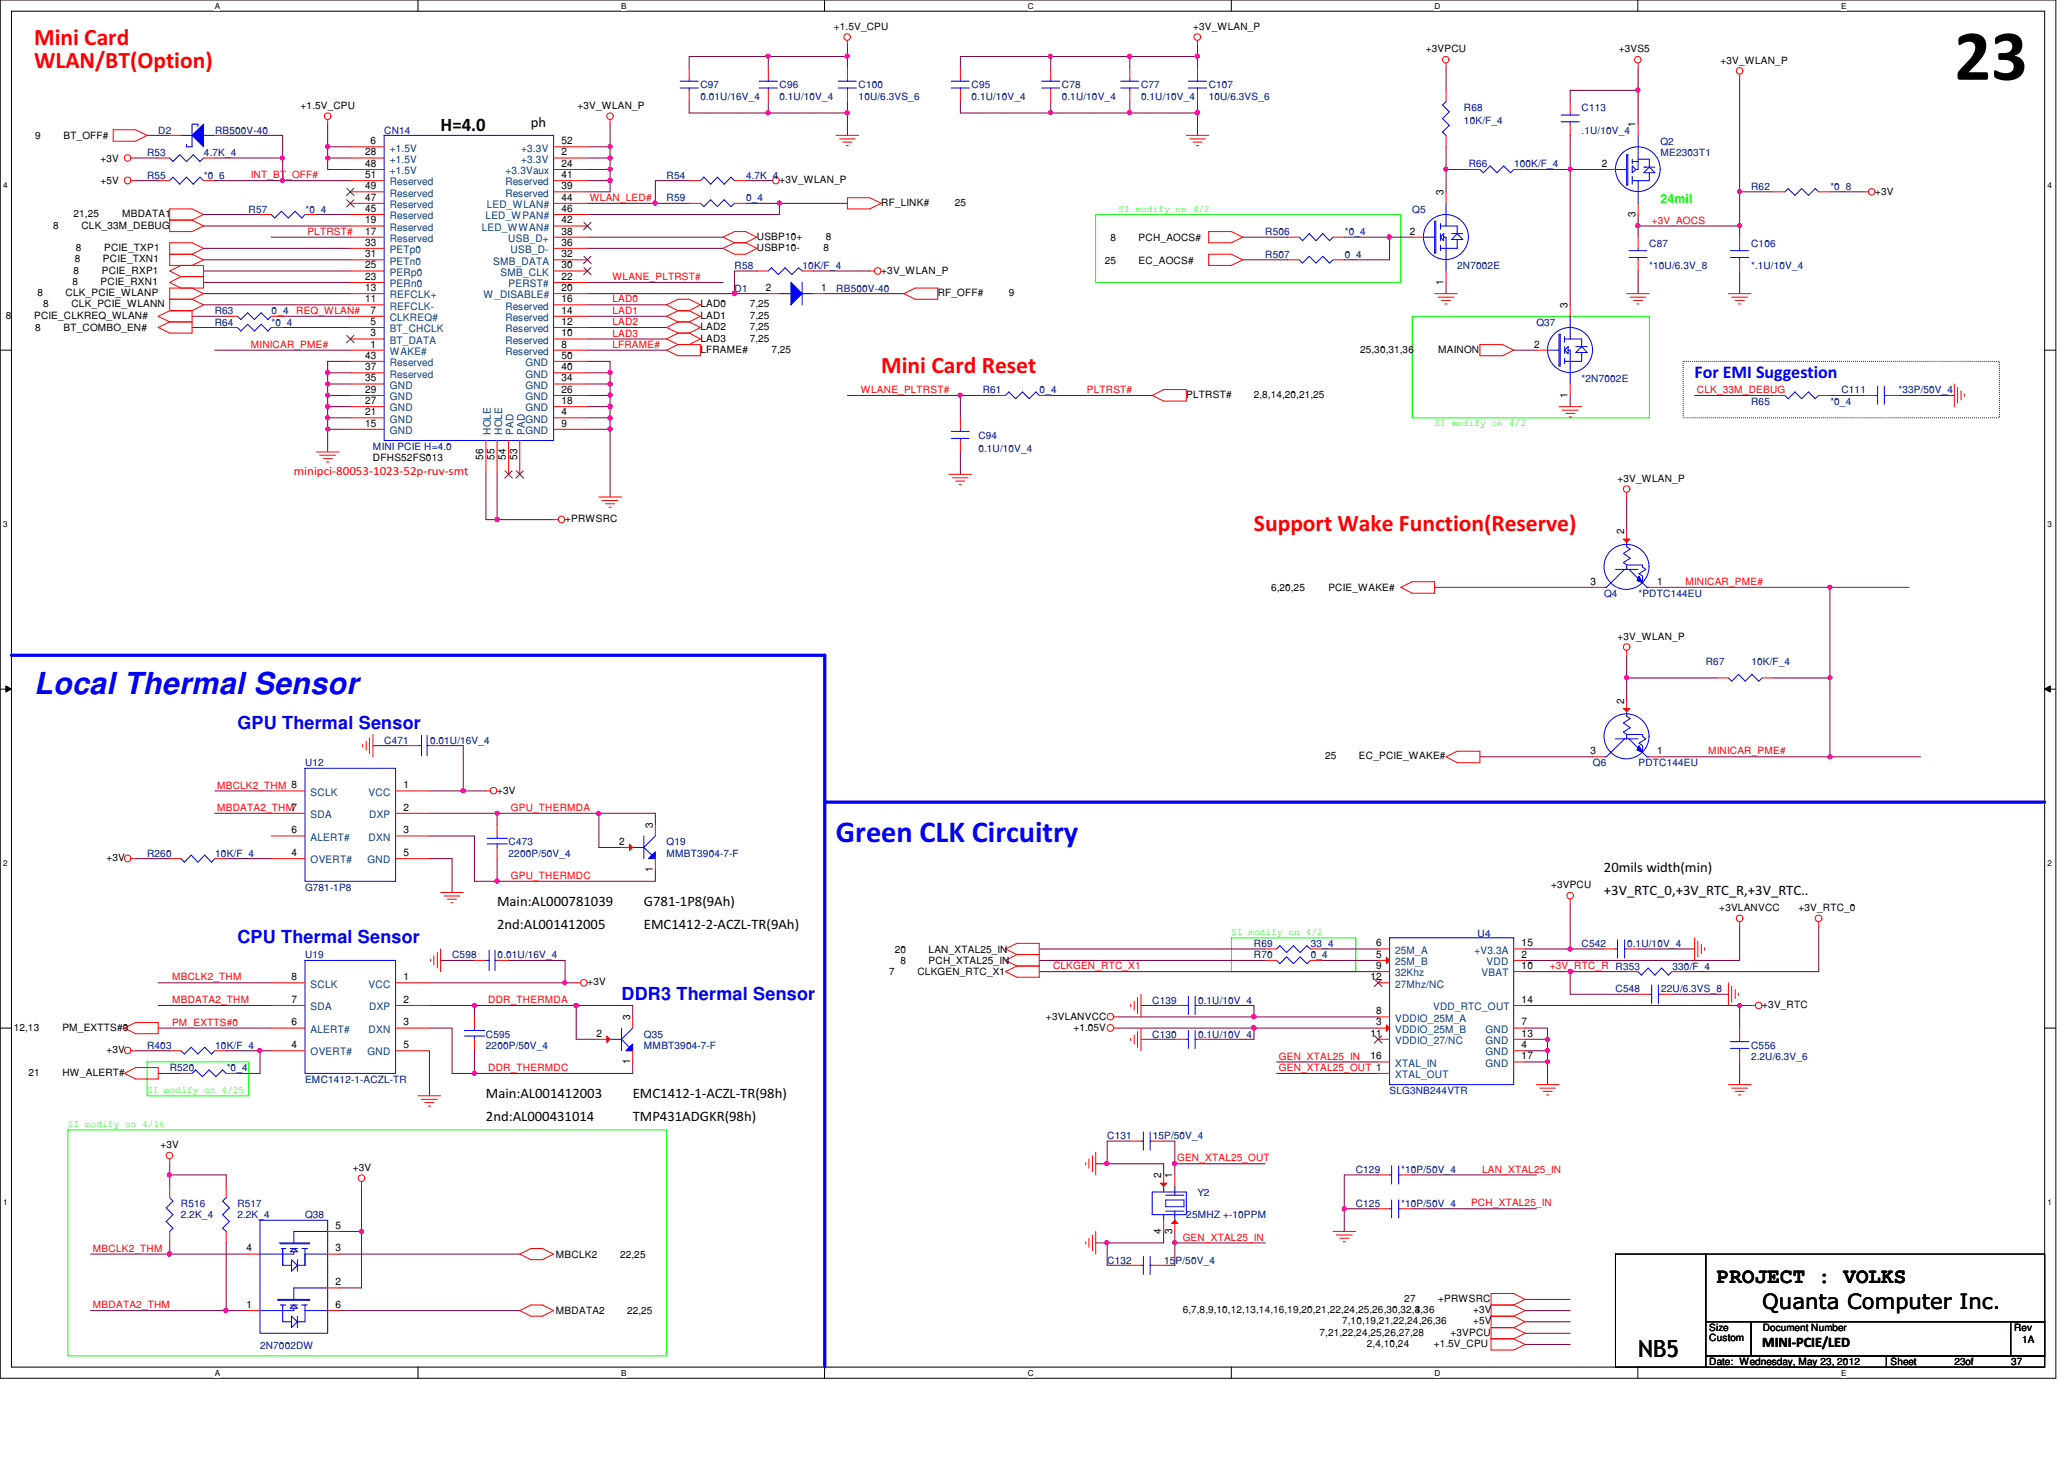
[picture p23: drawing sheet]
<svg xmlns="http://www.w3.org/2000/svg" width="297mm" height="210mm" viewBox="0 0 297 210" stroke-linecap="round" stroke-linejoin="round" font-family="sans-serif">
<defs><g id="words">
<text font-size="10.4" x="281.3" y="11.5">23</text>
<g font-size="4.4" fill="#00f">
<text x="4.9" y="99.9">Local Thermal Sensor</text>
<text x="120.3" y="121.2">Green CLK Circuitry</text>
</g>
<g font-size="3.4" fill="#f00">
<text x="4.9" y="6.4">Mini Card</text>
<text x="4.9" y="9.8">WLAN/BT(Option)</text>
<text x="126.8" y="53.6">Mini Card Reset</text>
<text x="180.5" y="76.4">Support Wake Function(Reserve)</text>
</g>
<text font-size="3.4" x="235.7" y="195.2">NB5</text>
<g font-size="3">
<text x="247.1" y="184.6">PROJECT : VOLKS</text>
<text x="253.6" y="188.3">Quanta Computer Inc.</text>
</g>
<text font-size="2.8" x="63.4" y="18.9">H=4.0</text>
<g font-size="2.6" fill="#00f">
<text x="243.9" y="54.4">For EMI Suggestion</text>
<text x="34.2" y="104.8">GPU Thermal Sensor</text>
<text x="34.2" y="135.7">CPU Thermal Sensor</text>
<text x="89.4" y="143.8">DDR3 Thermal Sensor</text>
</g>
<g font-size="2.1">
<text x="76.4" y="18.2">ph</text>
<text x="230.8" y="125.5">20mils width(min)</text>
<text x="71.5" y="130.4">Main:AL000781039</text>
<text x="92.7" y="130.4">G781-1P8(9Ah)</text>
<text x="230.8" y="128.8">+3V_RTC_0,+3V_RTC_R,+3V_RTC..</text>
<text x="71.5" y="133.6">2nd:AL001412005</text>
<text x="92.7" y="133.6">EMC1412-2-ACZL-TR(9Ah)</text>
<text x="69.9" y="158">Main:AL001412003</text>
<text x="69.9" y="161.3">2nd:AL000431014</text>
<text x="91.1" y="158">EMC1412-1-ACZL-TR(98h)</text>
<text x="91.1" y="161.3">TMP431ADGKR(98h)</text>
<text x="253.6" y="193.8">MINI-PCIE/LED</text>
</g>
<text font-size="1.8" fill="#0f0" x="239" y="29.3">24mil</text>
<text font-size="1.8" fill="#f00" x="42.3" y="68.3">minipci-80053-1023-52p-ruv-smt</text>
<g font-size="1.5">
<text x="52.5" y="22.4">28</text>
<text x="53.3" y="20.7">6</text>
<text x="80.8" y="20.7">52</text>
<text x="80.8" y="22.4">2</text>
<text x="235.4" y="18.3" transform="rotate(-90 235.4 18.3)">1</text>
<text x="52.5" y="25.6">51</text>
<text x="52.5" y="27.2">49</text>
<text x="52.5" y="28.9">47</text>
<text x="52.5" y="24">48</text>
<text x="80.8" y="25.6">41</text>
<text x="80.8" y="27.2">39</text>
<text x="80.8" y="28.9">44</text>
<text x="80.8" y="24">24</text>
<text x="207.7" y="28.1" transform="rotate(-90 207.7 28.1)">3</text>
<text x="230.5" y="24">2</text>
<text x="52.5" y="30.5">45</text>
<text x="52.5" y="35.3">33</text>
<text x="52.5" y="32.1">19</text>
<text x="52.5" y="33.7">17</text>
<text x="80.8" y="30.5">46</text>
<text x="80.8" y="32.1">42</text>
<text x="80.8" y="33.7">38</text>
<text x="80.8" y="35.3">36</text>
<text x="202.9" y="33.7">2</text>
<text x="235.4" y="31.2" transform="rotate(-90 235.4 31.2)">3</text>
<text x="52.5" y="37">31</text>
<text x="52.5" y="38.6">25</text>
<text x="52.5" y="40.3">23</text>
<text x="52.5" y="41.9">13</text>
<text x="80.8" y="37">32</text>
<text x="80.8" y="38.6">30</text>
<text x="80.8" y="40.3">22</text>
<text x="80.8" y="41.9">20</text>
<text x="110.2" y="41.9">2</text>
<text x="118.2" y="41.9">1</text>
<text x="207.7" y="40.9" transform="rotate(-90 207.7 40.9)">1</text>
<text x="52.5" y="43.5">11</text>
<text x="53.3" y="45.1">7</text>
<text x="53.3" y="46.7">5</text>
<text x="80.8" y="43.5">16</text>
<text x="80.8" y="45.1">14</text>
<text x="80.8" y="46.7">12</text>
<text x="225.6" y="44.4" transform="rotate(-90 225.6 44.4)">3</text>
<text x="52.5" y="51.6">43</text>
<text x="52.5" y="53.3">37</text>
<text x="53.3" y="48.4">3</text>
<text x="53.3" y="50">1</text>
<text x="80.8" y="51.6">50</text>
<text x="80.8" y="53.3">40</text>
<text x="80.8" y="48.4">10</text>
<text x="80.8" y="50">8</text>
<text x="220.8" y="50">2</text>
<text x="52.5" y="54.9">35</text>
<text x="52.5" y="56.5">29</text>
<text x="52.5" y="58.1">27</text>
<text x="52.5" y="59.7">21</text>
<text x="80.8" y="54.9">34</text>
<text x="80.8" y="56.5">26</text>
<text x="80.8" y="58.1">18</text>
<text x="80.8" y="59.7">4</text>
<text x="225.6" y="57.2" transform="rotate(-90 225.6 57.2)">1</text>
<text x="52.5" y="61.4">15</text>
<text x="80.8" y="61.4">9</text>
<text x="69.6" y="66.1" transform="rotate(-90 69.6 66.1)">56</text>
<text x="71.2" y="66.1" transform="rotate(-90 71.2 66.1)">55</text>
<text x="72.8" y="66.1" transform="rotate(-90 72.8 66.1)">54</text>
<text x="74.4" y="66.1" transform="rotate(-90 74.4 66.1)">53</text>
<text x="233.7" y="76.9" transform="rotate(-90 233.7 76.9)">2</text>
<text x="228.9" y="84.1">3</text>
<text x="238.5" y="84.1">1</text>
<text x="233.7" y="101.3" transform="rotate(-90 233.7 101.3)">2</text>
<text x="58.1" y="113.4">1</text>
<text x="228.9" y="108.5">3</text>
<text x="238.5" y="108.5">1</text>
<text x="41.9" y="119.9">6</text>
<text x="58.1" y="116.6">2</text>
<text x="58.1" y="119.9">3</text>
<text x="93.9" y="119.1" transform="rotate(-90 93.9 119.1)">3</text>
<text x="41.9" y="123.1">4</text>
<text x="58.1" y="123.1">5</text>
<text x="89.1" y="121.5">2</text>
<text x="93.9" y="125.5" transform="rotate(-90 93.9 125.5)">1</text>
<text x="198" y="136.1">6</text>
<text x="198" y="137.8">5</text>
<text x="219" y="137.8">2</text>
<text x="219" y="136.1">15</text>
<text x="41.9" y="141">8</text>
<text x="58.1" y="141">1</text>
<text x="197.2" y="141">12</text>
<text x="198" y="139.4">9</text>
<text x="219" y="139.4">10</text>
<text x="41.9" y="144.3">7</text>
<text x="41.9" y="147.5">6</text>
<text x="58.1" y="144.3">2</text>
<text x="58.1" y="147.5">3</text>
<text x="85.8" y="149.1">2</text>
<text x="90.7" y="146.8" transform="rotate(-90 90.7 146.8)">3</text>
<text x="197.2" y="149.1">11</text>
<text x="198" y="145.9">8</text>
<text x="198" y="147.5">3</text>
<text x="219" y="147.5">7</text>
<text x="219" y="149.1">13</text>
<text x="219" y="144.3">14</text>
<text x="41.9" y="150.8">4</text>
<text x="58.1" y="150.8">5</text>
<text x="90.7" y="153.1" transform="rotate(-90 90.7 153.1)">1</text>
<text x="197.2" y="152.4">16</text>
<text x="219" y="150.8">4</text>
<text x="219" y="152.4">17</text>
<text x="167.1" y="169.5" transform="rotate(-90 167.1 169.5)">2</text>
<text x="168.7" y="169.5" transform="rotate(-90 168.7 169.5)">1</text>
<text x="48.3" y="176.8">5</text>
<text x="167.1" y="177.5" transform="rotate(-90 167.1 177.5)">4</text>
<text x="168.7" y="177.5" transform="rotate(-90 168.7 177.5)">3</text>
<text x="35.5" y="180">4</text>
<text x="48.3" y="184.9">2</text>
<text x="48.3" y="180">3</text>
<text x="35.5" y="188.2">1</text>
<text x="48.3" y="188.2">6</text>
</g>
<g font-size="1.5" fill="#003f7f">
<text x="56.1" y="23.4">+1.5V</text>
<text x="56.1" y="21.8">+1.5V</text>
<text x="75" y="21.8">+3.3V</text>
<text x="75" y="23.4">+3.3V</text>
<text x="56.1" y="26.7">Reserved</text>
<text x="56.1" y="28.3">Reserved</text>
<text x="56.1" y="29.9">Reserved</text>
<text x="56.1" y="25.1">+1.5V</text>
<text x="70.1" y="29.9">LED_WLAN#</text>
<text x="72.7" y="26.7">Reserved</text>
<text x="72.7" y="28.3">Reserved</text>
<text x="72.8" y="25.1">+3.3Vaux</text>
<text x="56.1" y="31.5">Reserved</text>
<text x="56.1" y="33.2">Reserved</text>
<text x="56.1" y="34.8">Reserved</text>
<text x="69.3" y="33.2">LED_WWAN#</text>
<text x="69.9" y="31.5">LED_WPAN#</text>
<text x="73.1" y="34.8">USB_D+</text>
<text x="56.1" y="36.4">PETp0</text>
<text x="56.1" y="38.1">PETn0</text>
<text x="56.1" y="39.7">PERp0</text>
<text x="56.1" y="41.3">PERn0</text>
<text x="71" y="38.1">SMB_DATA</text>
<text x="72" y="39.7">SMB_CLK</text>
<text x="73.2" y="41.3">PERST#</text>
<text x="73.5" y="36.4">USB_D-</text>
<text x="56.1" y="42.9">REFCLK+</text>
<text x="56.1" y="44.5">REFCLK-</text>
<text x="56.1" y="46.2">CLKREQ#</text>
<text x="56.1" y="47.8">BT_CHCLK</text>
<text x="69.6" y="42.9">W_DISABLE#</text>
<text x="72.7" y="44.5">Reserved</text>
<text x="72.7" y="46.2">Reserved</text>
<text x="72.7" y="47.8">Reserved</text>
<text x="56.1" y="52.7">Reserved</text>
<text x="56.1" y="49.4">BT_DATA</text>
<text x="56.1" y="51.1">WAKE#</text>
<text x="72.7" y="49.4">Reserved</text>
<text x="72.7" y="51.1">Reserved</text>
<text x="75.6" y="52.7">GND</text>
<text x="56.1" y="54.3">Reserved</text>
<text x="56.1" y="55.9">GND</text>
<text x="56.1" y="57.6">GND</text>
<text x="56.1" y="59.2">GND</text>
<text x="75.6" y="54.3">GND</text>
<text x="75.6" y="55.9">GND</text>
<text x="75.6" y="57.6">GND</text>
<text x="75.6" y="59.2">GND</text>
<text x="56.1" y="60.8">GND</text>
<text x="56.1" y="62.4">GND</text>
<text x="70.7" y="62.6" transform="rotate(-90 70.7 62.6)">HOLE</text>
<text x="72.3" y="62.6" transform="rotate(-90 72.3 62.6)">HOLE</text>
<text x="73.9" y="62.6" transform="rotate(-90 73.9 62.6)">PAD</text>
<text x="75.5" y="62.6" transform="rotate(-90 75.5 62.6)">PAD</text>
<text x="75.6" y="62.4">GND</text>
<text x="75.6" y="60.8">GND</text>
<text x="44.7" y="114.5">SCLK</text>
<text x="44.7" y="117.7">SDA</text>
<text x="53" y="114.5">VCC</text>
<text x="53.1" y="117.7">DXP</text>
<text x="44.7" y="120.9">ALERT#</text>
<text x="44.7" y="124.2">OVERT#</text>
<text x="52.9" y="124.2">GND</text>
<text x="53" y="120.9">DXN</text>
<text x="200.8" y="137.2">25M_A</text>
<text x="212.2" y="137.2">+V3.3A</text>
<text x="44.7" y="142.1">SCLK</text>
<text x="53" y="142.1">VCC</text>
<text x="200.8" y="138.9">25M_B</text>
<text x="200.8" y="140.5">32Khz</text>
<text x="200.8" y="142.1">27Mhz/NC</text>
<text x="213.2" y="140.5">VBAT</text>
<text x="213.9" y="138.9">VDD</text>
<text x="44.7" y="145.3">SDA</text>
<text x="44.7" y="148.6">ALERT#</text>
<text x="53" y="148.6">DXN</text>
<text x="53.1" y="145.3">DXP</text>
<text x="200.8" y="147">VDDIO_25M_A</text>
<text x="200.8" y="148.6">VDDIO_25M_B</text>
<text x="206.2" y="145.3">VDD_RTC_OUT</text>
<text x="213.8" y="148.6">GND</text>
<text x="44.7" y="151.8">OVERT#</text>
<text x="52.9" y="151.8">GND</text>
<text x="200.8" y="155.1">XTAL_OUT</text>
<text x="200.8" y="150.2">VDDIO_27/NC</text>
<text x="200.8" y="153.5">XTAL_IN</text>
<text x="213.8" y="151.8">GND</text>
<text x="213.8" y="150.2">GND</text>
<text x="213.8" y="153.5">GND</text>
</g>
<g font-size="1.4">
<text x="120" y="4.3">+1.5V_CPU</text>
<text x="171.7" y="4.3">+3V_WLAN_P</text>
<text x="205.2" y="7.5">+3VPCU</text>
<text x="233" y="7.5">+3VS5</text>
<text x="247.6" y="9.1">+3V_WLAN_P</text>
<text x="43.3" y="15.7">+1.5V_CPU</text>
<text x="83.1" y="15.7">+3V_WLAN_P</text>
<text x="5.1" y="20">9</text>
<text x="9.1" y="20">BT_OFF#</text>
<text x="14.5" y="23.3">+3V</text>
<text x="14.5" y="26.5">+5V</text>
<text x="112.2" y="26.4">+3V_WLAN_P</text>
<text x="126.8" y="29.6">RF_LINK#</text>
<text x="137.4" y="29.6">25</text>
<text x="269.9" y="28">+3V</text>
<text x="7.7" y="32.9">8</text>
<text x="10.6" y="31.2">21,25</text>
<text x="11.7" y="32.9">CLK_33M_DEBUG</text>
<text x="17.6" y="31.2">MBDATA1</text>
<text x="108.9" y="34.5">USBP10+</text>
<text x="118.9" y="34.5">8</text>
<text x="159.8" y="34.7">8</text>
<text x="163.9" y="34.7">PCH_AOCS#</text>
<text x="10.4" y="41">8</text>
<text x="10.6" y="39.4">8</text>
<text x="10.7" y="37.8">8</text>
<text x="10.9" y="36.1">8</text>
<text x="14.5" y="41">PCIE_RXN1</text>
<text x="14.6" y="39.4">PCIE_RXP1</text>
<text x="14.8" y="37.8">PCIE_TXN1</text>
<text x="15" y="36.1">PCIE_TXP1</text>
<text x="108.9" y="36.1">USBP10-</text>
<text x="118.5" y="36.1">8</text>
<text x="126.8" y="39.4">+3V_WLAN_P</text>
<text x="159" y="37.9">25</text>
<text x="163.9" y="37.9">EC_AOCS#</text>
<text x=".8" y="45.9">8</text>
<text x="4.9" y="45.9">PCIE_CLKREQ_WLAN#</text>
<text x="5.1" y="47.7">8</text>
<text x="5.4" y="42.6">8</text>
<text x="6.2" y="44.2">8</text>
<text x="9.1" y="47.7">BT_COMBO_EN#</text>
<text x="9.4" y="42.6">CLK_PCIE_WLANP</text>
<text x="10.3" y="44.2">CLK_PCIE_WLANN</text>
<text x="100.8" y="44.2">LAD0</text>
<text x="100.8" y="45.9">LAD1</text>
<text x="100.8" y="47.5">LAD2</text>
<text x="107.9" y="44.2">7,25</text>
<text x="107.9" y="45.9">7,25</text>
<text x="107.9" y="47.5">7,25</text>
<text x="135" y="42.6">RF_OFF#</text>
<text x="145.2" y="42.6">9</text>
<text x="100.8" y="50.8">LFRAME#</text>
<text x="100.8" y="49.1">LAD3</text>
<text x="107.9" y="49.1">7,25</text>
<text x="111" y="50.8">7,25</text>
<text x="195.7" y="50.8">25,30,31,36</text>
<text x="207" y="50.8">MAINON</text>
<text x="170.7" y="57.3">PLTRST#</text>
<text x="180.4" y="57.3">2,8,14,20,21,25</text>
<text x="53.7" y="66.4">DFHS52FS013</text>
<text x="232.8" y="69.3">+3V_WLAN_P</text>
<text x="81.3" y="75.1">+PRWSRC</text>
<text x="182.9" y="85">6,20,25</text>
<text x="191.2" y="85">PCIE_WAKE#</text>
<text x="232.8" y="92">+3V_WLAN_P</text>
<text x="190.7" y="109.3">25</text>
<text x="195.6" y="109.3">EC_PCIE_WAKE#</text>
<text x="71.5" y="114.2">+3V</text>
<text x="15.3" y="123.9">+3V</text>
<text x="223.2" y="127.8">+3VPCU</text>
<text x="247.4" y="131.1">+3VLANVCC</text>
<text x="258.8" y="131.1">+3V_RTC_0</text>
<text x="128.8" y="137.1">20</text>
<text x="133.6" y="137.1">LAN_XTAL25_IN</text>
<text x="84.5" y="141.8">+3V</text>
<text x="128" y="140.3">7</text>
<text x="129.6" y="138.7">8</text>
<text x="132" y="140.3">CLKGEN_RTC_X1</text>
<text x="133.6" y="138.7">PCH_XTAL25_IN</text>
<text x="2" y="148.3">12,13</text>
<text x="9" y="148.3">PM_EXTTS#0</text>
<text x="150.5" y="146.7">+3VLANVCC</text>
<text x="154.5" y="148.3">+1.05V</text>
<text x="253.6" y="145">+3V_RTC</text>
<text x="4.1" y="154.8">21</text>
<text x="9" y="154.8">HW_ALERT#</text>
<text x="15.3" y="151.6">+3V</text>
<text x="23.1" y="165.2">+3V</text>
<text x="50.8" y="168.4">+3V</text>
<text x="80" y="181">MBCLK2</text>
<text x="89.2" y="181">22,25</text>
<text x="80" y="189.1">MBDATA2</text>
<text x="90.2" y="189.1">22,25</text>
<text x="170.2" y="188.9">6,7,8,9,10,12,13,14,16,19,20,21,22,24,25,26,30,32,3</text>
<text x="193.2" y="190.5">7,10,19,21,22,24,26,36</text>
<text x="202.1" y="187.3">27</text>
<text x="203.6" y="188.9">4,36</text>
<text x="207" y="187.3">+PRWSRC</text>
<text x="212" y="188.9">+3V</text>
<text x="212" y="190.5">+5V</text>
<text x="246" y="191.5">Size</text>
<text x="253.7" y="191.5">Document Number</text>
<text x="289.9" y="191.5">Rev</text>
<text x="189.9" y="192.2">7,21,22,24,25,26,27,28</text>
<text x="196.7" y="193.8">2,4,10,24</text>
<text x="206.3" y="193.8">+1.5V_CPU</text>
<text x="208.7" y="192.2">+3VPCU</text>
<text x="246" y="196.4">Date: Wednesday, May 23, 2012</text>
<text x="246" y="193">Custom</text>
<text x="272.1" y="196.4">Sheet</text>
<text x="281.3" y="196.4">23of</text>
<text x="289.4" y="196.4">37</text>
<text x="291" y="193.2">1A</text>
</g>
<g font-size="1.4" fill="#00007f">
<text x="100.8" y="12.7">C97</text>
<text x="100.8" y="14.4">0.01U/16V_4</text>
<text x="112.2" y="12.7">C96</text>
<text x="112.2" y="14.4">0.1U/10V_4</text>
<text x="123.6" y="12.7">C100</text>
<text x="123.6" y="14.4">10U/6.3VS_6</text>
<text x="139.8" y="12.7">C95</text>
<text x="139.8" y="14.4">0.1U/10V_4</text>
<text x="152.8" y="12.7">C78</text>
<text x="152.8" y="14.4">0.1U/10V_4</text>
<text x="164.2" y="12.7">C77</text>
<text x="164.2" y="14.4">0.1U/10V_4</text>
<text x="173.9" y="12.7">C107</text>
<text x="173.9" y="14.4">10U/6.3VS_6</text>
<text x="210.7" y="16">R68</text>
<text x="210.7" y="17.9">10K/F_4</text>
<text x="227.6" y="16">C113</text>
<text x="21.2" y="22.5">R53</text>
<text x="22.8" y="19.2">D2</text>
<text x="29.4" y="22.5">4.7K_4</text>
<text x="30.9" y="19.2">RB500V-40</text>
<text x="55.3" y="19.2">CN14</text>
<text x="227.6" y="19.2">.1U/10V_4</text>
<text x="239" y="20.8">Q2</text>
<text x="239" y="22.5">ME2303T1</text>
<text x="21.2" y="25.7">R55</text>
<text x="29.4" y="25.7">*0_6</text>
<text x="95.9" y="29">R59</text>
<text x="95.9" y="25.7">R54</text>
<text x="107.4" y="29">0_4</text>
<text x="107.4" y="25.7">4.7K_4</text>
<text x="211.4" y="24.1">R66</text>
<text x="217.9" y="24.1">100K/F_4</text>
<text x="252" y="27.3">R62</text>
<text x="263.4" y="27.3">*0_8</text>
<text x="35.8" y="30.6">R57</text>
<text x="44" y="30.6">*0_4</text>
<text x="182.1" y="33.9">R506</text>
<text x="193.5" y="33.9">*0_4</text>
<text x="203.2" y="30.6">Q5</text>
<text x="237.4" y="35.5">C87</text>
<text x="252" y="35.5">C106</text>
<text x="105.7" y="38.7">R58</text>
<text x="105.7" y="42">D1</text>
<text x="115.5" y="38.7">10K/F_4</text>
<text x="120.4" y="42">RB500V-40</text>
<text x="182.1" y="37.1">R507</text>
<text x="193.5" y="37.1">0_4</text>
<text x="209.7" y="38.7">2N7002E</text>
<text x="237.4" y="38.7">*10U/6.3V_8</text>
<text x="252" y="38.7">*.1U/10V_4</text>
<text x="30.9" y="46.9">R64</text>
<text x="30.9" y="45.2">R63</text>
<text x="39.1" y="46.9">*0_4</text>
<text x="39.1" y="45.2">0_4</text>
<text x="221.1" y="46.9">Q37</text>
<text x="141.4" y="56.6">R61</text>
<text x="149.6" y="56.6">0_4</text>
<text x="227.6" y="55">*2N7002E</text>
<text x="252" y="58.3">R65</text>
<text x="263.4" y="58.3">*0_4</text>
<text x="265" y="56.6">C111</text>
<text x="273.2" y="56.6">*33P/50V_4</text>
<text x="53.7" y="64.7">MINI PCIE H=4.0</text>
<text x="140.8" y="63.1">C94</text>
<text x="140.8" y="65.1">0.1U/10V_4</text>
<text x="230.8" y="85.9">Q4</text>
<text x="235.8" y="85.9">*PDTC144EU</text>
<text x="245.5" y="95.6">R67</text>
<text x="252.1" y="95.6">10K/F_4</text>
<text x="55.3" y="107">C471</text>
<text x="61.9" y="107">0.01U/16V_4</text>
<text x="43.9" y="110.2">U12</text>
<text x="229.2" y="110.2">Q6</text>
<text x="235.8" y="110.2">PDTC144EU</text>
<text x="21.2" y="123.3">R260</text>
<text x="31" y="123.3">10K/F_4</text>
<text x="73.2" y="121.6">C473</text>
<text x="73.2" y="123.3">2200P/50V_4</text>
<text x="95.9" y="121.6">Q19</text>
<text x="95.9" y="123.3">MMBT3904-7-F</text>
<text x="43.9" y="128.1">G781-1P8</text>
<text x="43.9" y="137.9">U19</text>
<text x="65.1" y="137.9">C598</text>
<text x="71.6" y="137.9">0.01U/16V_4</text>
<text x="180.5" y="137.9">R70</text>
<text x="180.5" y="136.3">R69</text>
<text x="188.7" y="137.9">0_4</text>
<text x="188.7" y="136.3">33_4</text>
<text x="212.6" y="134.8">U4</text>
<text x="227.6" y="136.3">C542</text>
<text x="234.2" y="136.3">0.1U/10V_4</text>
<text x="232.5" y="142.7">C548</text>
<text x="239" y="142.7">22U/6.3VS_8</text>
<text x="240.7" y="139.5">330/F_4</text>
<text x="69.9" y="149.3">C595</text>
<text x="92.7" y="149.3">Q35</text>
<text x="165.8" y="149.3">C130</text>
<text x="165.8" y="144.4">C139</text>
<text x="172.4" y="149.3">0.1U/10V_4</text>
<text x="172.4" y="144.4">0.1U/10V_4</text>
<text x="21.2" y="150.9">R403</text>
<text x="24.4" y="154.1">R520</text>
<text x="31" y="150.9">10K/F_4</text>
<text x="32.6" y="154.1">*0_4</text>
<text x="43.9" y="155.8">EMC1412-1-ACZL-TR</text>
<text x="69.9" y="150.9">2200P/50V_4</text>
<text x="92.7" y="150.9">MMBT3904-7-F</text>
<text x="252" y="150.9">C556</text>
<text x="252" y="152.5">2.2U/6.3V_6</text>
<text x="200" y="157.4">SLG3NB244VTR</text>
<text x="159.3" y="163.9">C131</text>
<text x="165.9" y="163.9">15P/50V_4</text>
<text x="26" y="173.7">R516</text>
<text x="34.2" y="173.7">R517</text>
<text x="172.3" y="172">Y2</text>
<text x="195.1" y="173.7">C125</text>
<text x="195.1" y="168.8">C129</text>
<text x="201.7" y="173.7">*10P/50V_4</text>
<text x="201.7" y="168.8">*10P/50V_4</text>
<text x="26" y="175.3">2.2K_4</text>
<text x="34.2" y="175.3">2.2K_4</text>
<text x="43.9" y="175.3">Q38</text>
<text x="170.7" y="175.3">25MHZ +-10PPM</text>
<text x="159.3" y="181.8">C132</text>
<text x="167.5" y="181.8">15</text>
<text x="169.2" y="181.8">P/50V_4</text>
<text x="37.4" y="194.1">2N7002DW</text>
</g>
<g font-size="1.4" fill="#f00">
<text x="36.1" y="25.7">INT_BT_OFF#</text>
<text x="84.9" y="28.9">WLAN_LED#</text>
<text x="44.2" y="33.8">PLTRST#</text>
<text x="237.7" y="32.2">+3V_AOCS</text>
<text x="88.1" y="40.3">WLANE_PLTRST#</text>
<text x="42.6" y="45.2">REQ_WLAN#</text>
<text x="88.1" y="43.5">LAD0</text>
<text x="88.1" y="45.2">LAD1</text>
<text x="88.1" y="46.8">LAD2</text>
<text x="36.1" y="50">MINICAR_PME#</text>
<text x="88.1" y="50">LFRAME#</text>
<text x="88.1" y="48.4">LAD3</text>
<text x="123.9" y="56.6">WLANE_PLTRST#</text>
<text x="156.4" y="56.6">PLTRST#</text>
<text x="244.2" y="56.6">CLK_33M_DEBUG</text>
<text x="242.6" y="84.2">MINICAR_PME#</text>
<text x="31.2" y="113.5">MBCLK2_THM 8</text>
<text x="245.8" y="108.5">MINICAR_PME#</text>
<text x="31.2" y="116.7">MBDATA2_THM7</text>
<text x="73.5" y="116.7">GPU_THERMDA</text>
<text x="73.5" y="126.4">GPU_THERMDC</text>
<text x="24.8" y="141.1">MBCLK2_THM</text>
<text x="151.6" y="139.4">CLKGEN_RTC_X1</text>
<text x="223.1" y="139.4">+3V_RTC_R R353</text>
<text x="24.8" y="144.3">MBDATA2_THM</text>
<text x="24.8" y="147.6">PM_EXTTS#0</text>
<text x="70.3" y="144.3">DDR_THERMDA</text>
<text x="70.3" y="154.1">DDR_THERMDC</text>
<text x="184.1" y="154.1">GEN_XTAL25_OUT 1</text>
<text x="184.1" y="152.4">GEN_XTAL25_IN</text>
<text x="169.4" y="167.1">GEN_XTAL25_OUT</text>
<text x="211.7" y="173.6">PCH_XTAL25_IN</text>
<text x="213.3" y="168.7">LAN_XTAL25_IN</text>
<text x="170.2" y="178.5">GEN_XTAL25_IN</text>
<text x="13.4" y="180.1">MBCLK2_THM</text>
<text x="13.4" y="188.2">MBDATA2_THM</text>
</g>
<g font-size="1.4" fill="#0f0">
<text x="160.9" y="30.4">SI modify on 4/2</text>
<text x="206.5" y="61.3">SI modify on 4/2</text>
<text x="177.2" y="134.5">SI modify on 4/2</text>
<text x="21.2" y="157.2">SI modify on 4/25</text>
<text x="9.8" y="162.1">SI modify on 4/16</text>
</g>
<g font-size="1.2">
<text x="30.9" y="1.2">A</text>
<text x="89.4" y="1.2">B</text>
<text x="147.9" y="1.2">C</text>
<text x="206.5" y="1.2">D</text>
<text x="265" y="1.2">E</text>
<text x=".5" y="27.1">4</text>
<text x="294.7" y="27.1">4</text>
<text x=".5" y="75.8">3</text>
<text x="294.7" y="75.8">3</text>
<text x=".5" y="124.6">2</text>
<text x="294.7" y="124.6">2</text>
<text x=".5" y="173.3">1</text>
<text x="294.7" y="173.3">1</text>
<text x="30.9" y="197.9">A</text>
<text x="89.4" y="197.9">B</text>
<text x="147.9" y="197.9">C</text>
<text x="206.5" y="197.9">D</text>
<text x="265" y="197.9">E</text>
</g>
</g></defs>
<path d="M0 0h295.9v198.3h-295.9zM1.6 1.6h292.7v195.1h-292.7z" fill="none" stroke="#000" stroke-width=".14"/>
<g fill="#fff">
<path d="M30.9 .2h.7v1.3h-.7z"/>
<path d="M30.9 196.8h.7v1.4h-.7z"/>
</g>
<path d="M60.2 0v1.6M60.2 196.7v1.6" fill="none" stroke="#000" stroke-width=".14"/>
<g fill="#fff">
<path d="M89.4 .2h.7v1.3h-.7z"/>
<path d="M89.4 196.8h.7v1.4h-.7z"/>
</g>
<path d="M118.7 0v1.6M118.7 196.7v1.6" fill="none" stroke="#000" stroke-width=".14"/>
<g fill="#fff">
<path d="M147.9 .2h.8v1.3h-.8z"/>
<path d="M147.9 196.8h.8v1.4h-.8z"/>
</g>
<path d="M177.2 0v1.6M177.2 196.7v1.6" fill="none" stroke="#000" stroke-width=".14"/>
<g fill="#fff">
<path d="M206.5 .2h.8v1.3h-.8z"/>
<path d="M206.5 196.8h.8v1.4h-.8z"/>
</g>
<path d="M235.7 0v1.6M235.7 196.7v1.6" fill="none" stroke="#000" stroke-width=".14"/>
<g fill="#fff">
<path d="M265 .2h.7v1.3h-.7z"/>
<path d="M265 196.8h.7v1.4h-.7z"/>
<path d="M.5 26h.6v1.3h-.6z"/>
<path d="M294.7 26h.6v1.3h-.6z"/>
<path d="M.5 74.8h.6v1.3h-.6z"/>
<path d="M294.7 74.8h.6v1.3h-.6z"/>
</g>
<path d="M0 50.4h1.6M294.3 50.4h1.6" fill="none" stroke="#000" stroke-width=".14"/>
<g fill="#fff">
<path d="M.5 123.5h.6v1.3h-.6z"/>
<path d="M294.7 123.5h.6v1.3h-.6z"/>
</g>
<path d="M0 99.1h1.6M.8 98.7l.8 .4-.8 .5zM294.3 99.1l.8-.4v.9zM294.3 99.1h1.6" fill="none" stroke="#000" stroke-width=".14"/>
<path d="M.8 98.7l.8 .4-.8 .5zM294.3 99.1l.8-.4v.9z" fill="#000"/>
<g fill="#fff">
<path d="M.5 172.3h.6v1.3h-.6z"/>
<path d="M294.7 172.3h.6v1.3h-.6z"/>
</g>
<path d="M0 147.9h1.6M294.3 147.9h1.6" fill="none" stroke="#000" stroke-width=".14"/>
<path d="M1.6 94.3h117.1v102.4M118.7 115.4h175.6" fill="none" stroke="#00f" stroke-width=".47"/>
<path d="M242.2 52v8.1h45.5v-8.1h-45.5" fill="none" stroke="#000" stroke-width=".14" stroke-dasharray="0 .3"/>
<path d="M157.7 30.9h43.9v9.7h-43.9zM203.2 45.5h34.2v14.6h-34.2zM177.2 134.9h17.9v4.9h-17.9zM21.2 152.8h14.6v4.8h-14.6zM9.8 162.6h86.1v32.5h-86.1z" fill="none" stroke="#0f0" stroke-width=".14"/>
<path d="M94.3 26v3.3" fill="none" stroke="#7f003f" stroke-width=".14"/>
<circle cx="94.3" cy="29.2" r=".3" fill="#f0f"/>
<circle cx="94.3" cy="29.2" r=".3" fill="none" stroke="#f0f" stroke-width=".14"/>
<path d="M84.5 29.3h9.8M94.3 26h4.9M105.7 39v3.2h-21.2" fill="none" stroke="#7f003f" stroke-width=".14"/>
<circle cx="105.7" cy="42.2" r=".31" fill="#f0f"/>
<circle cx="105.7" cy="42.2" r=".31" fill="none" stroke="#f0f" stroke-width=".14"/>
<path d="M47.2 22.7v1.7h3.2M47.2 52h3.2" fill="none" stroke="#7f003f" stroke-width=".14"/>
<circle cx="47.2" cy="22.7" r=".3" fill="#f0f"/>
<circle cx="47.2" cy="22.7" r=".3" fill="none" stroke="#f0f" stroke-width=".14"/>
<path d="M47.2 17.9v4.8" fill="none" stroke="#7f003f" stroke-width=".14"/>
<circle cx="47.2" cy="21.1" r=".3" fill="#f0f"/>
<circle cx="47.2" cy="21.1" r=".3" fill="none" stroke="#f0f" stroke-width=".14"/>
<path d="M84.5 21.1h3.3M84.5 22.7h3.3" fill="none" stroke="#7f003f" stroke-width=".14"/>
<circle cx="87.8" cy="22.7" r=".3" fill="#f0f"/>
<circle cx="87.8" cy="22.7" r=".3" fill="none" stroke="#f0f" stroke-width=".14"/>
<path d="M87.8 26v1.6" fill="none" stroke="#7f003f" stroke-width=".14"/>
<circle cx="87.8" cy="26" r=".31" fill="#f0f"/>
<circle cx="87.8" cy="26" r=".31" fill="none" stroke="#f0f" stroke-width=".14"/>
<path d="M84.5 24.4h3.3" fill="none" stroke="#7f003f" stroke-width=".14"/>
<circle cx="87.8" cy="24.3" r=".3" fill="#f0f"/>
<circle cx="87.8" cy="24.3" r=".3" fill="none" stroke="#f0f" stroke-width=".14"/>
<path d="M87.8 17.9v3.2M84.5 26h3.3M84.5 27.6h3.3M29.3 42.2h21.1M29.3 43.9h21.1M30.9 50.4h19.5" fill="none" stroke="#7f003f" stroke-width=".14"/>
<circle cx="87.8" cy="21.1" r=".3" fill="#f0f"/>
<circle cx="87.8" cy="21.1" r=".3" fill="none" stroke="#f0f" stroke-width=".14"/>
<path d="M84.5 35.7h19.6M84.5 34.1h19.6M87.8 21.1v4.9M84.5 52h3.3v1.6h-3.3M84.5 50.4h11.4M84.5 43.9h11.4M84.5 45.5h11.4M84.5 48.8h11.4M84.5 47.1h11.4M84.5 40.6h19.6M105.7 42.2h4.9" fill="none" stroke="#7f003f" stroke-width=".14"/>
<circle cx="87.8" cy="53.6" r=".3" fill="#f0f"/>
<circle cx="87.8" cy="53.6" r=".3" fill="none" stroke="#f0f" stroke-width=".14"/>
<path d="M87.8 61.8v9.7" fill="none" stroke="#7f003f" stroke-width=".14"/>
<circle cx="87.8" cy="61.7" r=".3" fill="#f0f"/>
<circle cx="87.8" cy="61.7" r=".3" fill="none" stroke="#f0f" stroke-width=".14"/>
<path d="M87.8 56.9v3.2" fill="none" stroke="#7f003f" stroke-width=".14"/>
<circle cx="87.8" cy="58.5" r=".31" fill="#f0f"/>
<circle cx="87.8" cy="58.5" r=".31" fill="none" stroke="#f0f" stroke-width=".14"/>
<circle cx="87.8" cy="56.8" r=".3" fill="#f0f"/>
<circle cx="87.8" cy="56.8" r=".3" fill="none" stroke="#f0f" stroke-width=".14"/>
<path d="M87.8 55.2v1.7" fill="none" stroke="#7f003f" stroke-width=".14"/>
<circle cx="87.8" cy="55.2" r=".3" fill="#f0f"/>
<circle cx="87.8" cy="55.2" r=".3" fill="none" stroke="#f0f" stroke-width=".14"/>
<path d="M47.2 52v1.6M47.2 55.2v1.7M84.5 56.9h3.3M87.8 53.6v1.6h-3.3M47.2 60.1v1.7" fill="none" stroke="#7f003f" stroke-width=".14"/>
<circle cx="47.2" cy="56.8" r=".3" fill="#f0f"/>
<circle cx="47.2" cy="56.8" r=".3" fill="none" stroke="#f0f" stroke-width=".14"/>
<path d="M47.2 61.8v3.2" fill="none" stroke="#7f003f" stroke-width=".14"/>
<circle cx="47.2" cy="61.7" r=".3" fill="#f0f"/>
<circle cx="47.2" cy="61.7" r=".3" fill="none" stroke="#f0f" stroke-width=".14"/>
<path d="M47.2 53.6v1.6" fill="none" stroke="#7f003f" stroke-width=".14"/>
<circle cx="47.2" cy="55.2" r=".3" fill="#f0f"/>
<circle cx="47.2" cy="55.2" r=".3" fill="none" stroke="#f0f" stroke-width=".14"/>
<circle cx="47.2" cy="53.6" r=".3" fill="#f0f"/>
<circle cx="47.2" cy="53.6" r=".3" fill="none" stroke="#f0f" stroke-width=".14"/>
<g fill="none" stroke="#7f003f" stroke-width=".14">
<path d="M29.3 37.4h21.1M29.3 35.7h21.1M29.3 39h21.1M39 34.1h11.4M47.2 21.1h3.2M47.2 22.7h3.2M29.3 40.6h21.1M47.2 56.9v1.6M84.5 58.5h3.3M47.2 60.1h3.2M47.2 61.8h3.2M84.5 60.1h3.3"/>
<path d="M84.5 61.8h3.3"/>
</g>
<circle cx="47.2" cy="60.1" r=".3" fill="#f0f"/>
<circle cx="47.2" cy="60.1" r=".3" fill="none" stroke="#f0f" stroke-width=".14"/>
<path d="M47.2 56.9h3.2M47.2 55.2h3.2M47.2 53.6h3.2M47.2 58.5h3.2M243.9 56.9h11.3M263.4 56.9h4.9M273.1 56.9h8.2" fill="none" stroke="#7f003f" stroke-width=".14"/>
<circle cx="47.1" cy="58.5" r=".31" fill="#f0f"/>
<circle cx="47.1" cy="58.5" r=".31" fill="none" stroke="#f0f" stroke-width=".14"/>
<path d="M105.7 39h3.2M107.3 26h3.3M47.2 58.5v1.6M87.8 60.1v1.7" fill="none" stroke="#7f003f" stroke-width=".14"/>
<circle cx="87.8" cy="60.1" r=".3" fill="#f0f"/>
<circle cx="87.8" cy="60.1" r=".3" fill="none" stroke="#f0f" stroke-width=".14"/>
<path d="M29.3 30.9h8.1M112.2 29.3h9.8M117 39h8.2M27.6 45.5h5M40.7 45.5h9.7M118.7 42.2h11.4M143.1 56.9h-4.9v3.2M151.2 56.9h14.6" fill="none" stroke="#7f003f" stroke-width=".14"/>
<circle cx="112.2" cy="29.2" r=".3" fill="#f0f"/>
<circle cx="112.2" cy="29.2" r=".3" fill="none" stroke="#f0f" stroke-width=".14"/>
<path d="M99.2 14.6v1.7M110.6 8.1v1.6M122 8.1h-22.8v1.6M19.5 26h3.3M29.3 32.5h21.1M40.7 26h9.7M45.5 30.9h4.9M94.3 29.3h4.9M219.5 193.4h6.5M219.5 190.2h6.5M219.5 191.8h6.5M219.5 188.6h6.5" fill="none" stroke="#7f003f" stroke-width=".14"/>
<circle cx="121.9" cy="8.1" r=".3" fill="#f0f"/>
<circle cx="121.9" cy="8.1" r=".3" fill="none" stroke="#f0f" stroke-width=".14"/>
<circle cx="110.5" cy="8.1" r=".3" fill="#f0f"/>
<circle cx="110.5" cy="8.1" r=".3" fill="none" stroke="#f0f" stroke-width=".14"/>
<path d="M110.6 16.3h11.4M122 6.5v3.2" fill="none" stroke="#7f003f" stroke-width=".14"/>
<circle cx="121.9" cy="16.2" r=".3" fill="#f0f"/>
<circle cx="121.9" cy="16.2" r=".3" fill="none" stroke="#f0f" stroke-width=".14"/>
<circle cx="110.5" cy="16.2" r=".3" fill="#f0f"/>
<circle cx="110.5" cy="16.2" r=".3" fill="none" stroke="#f0f" stroke-width=".14"/>
<path d="M110.6 14.6v1.7h-11.4M122 14.6v4.9M162.6 9.7v-1.6h9.7v1.6" fill="none" stroke="#7f003f" stroke-width=".14"/>
<circle cx="172.3" cy="8.1" r=".31" fill="#f0f"/>
<circle cx="172.3" cy="8.1" r=".31" fill="none" stroke="#f0f" stroke-width=".14"/>
<circle cx="162.6" cy="8.1" r=".3" fill="#f0f"/>
<circle cx="162.6" cy="8.1" r=".3" fill="none" stroke="#f0f" stroke-width=".14"/>
<path d="M162.6 14.6v1.7h9.7v3.2" fill="none" stroke="#7f003f" stroke-width=".14"/>
<circle cx="172.3" cy="16.2" r=".31" fill="#f0f"/>
<circle cx="172.3" cy="16.2" r=".31" fill="none" stroke="#f0f" stroke-width=".14"/>
<circle cx="162.6" cy="16.2" r=".3" fill="#f0f"/>
<circle cx="162.6" cy="16.2" r=".3" fill="none" stroke="#f0f" stroke-width=".14"/>
<path d="M138.2 14.6v1.7M151.2 8.1v1.6M151.2 14.6v1.7M162.6 8.1h-24.4v1.6M172.3 6.5v1.6M172.3 14.6v1.7" fill="none" stroke="#7f003f" stroke-width=".14"/>
<circle cx="151.2" cy="8.1" r=".3" fill="#f0f"/>
<circle cx="151.2" cy="8.1" r=".3" fill="none" stroke="#f0f" stroke-width=".14"/>
<path d="M138.2 16.3h24.4" fill="none" stroke="#7f003f" stroke-width=".14"/>
<circle cx="151.2" cy="16.2" r=".3" fill="#f0f"/>
<circle cx="151.2" cy="16.2" r=".3" fill="none" stroke="#f0f" stroke-width=".14"/>
<path d="M21.2 19.5h3.2M32.6 19.5h8.1M19.5 22.7h3.3M30.9 22.7h9.8" fill="none" stroke="#7f003f" stroke-width=".14"/>
<circle cx="40.6" cy="22.7" r=".3" fill="#f0f"/>
<circle cx="40.6" cy="22.7" r=".3" fill="none" stroke="#f0f" stroke-width=".14"/>
<path d="M40.7 19.5v6.5h-9.8" fill="none" stroke="#7f003f" stroke-width=".14"/>
<circle cx="40.6" cy="26" r=".31" fill="#f0f"/>
<circle cx="40.6" cy="26" r=".31" fill="none" stroke="#f0f" stroke-width=".14"/>
<path d="M27.6 47.1h5M40.7 47.1h9.7M138.2 65v3.2M234.1 71.5v4.9M263.4 84.5h11.3M219.5 139.8h6.5v3.2M235.8 136.5h8.1M250.4 133.3v4.9" fill="none" stroke="#7f003f" stroke-width=".14"/>
<circle cx="226" cy="139.8" r=".31" fill="#f0f"/>
<circle cx="226" cy="139.8" r=".31" fill="none" stroke="#f0f" stroke-width=".14"/>
<path d="M226 139.8h8.1M180.5 146.3h17.8M250.4 144.7h1.6" fill="none" stroke="#7f003f" stroke-width=".14"/>
<circle cx="180.4" cy="146.3" r=".31" fill="#f0f"/>
<circle cx="180.4" cy="146.3" r=".31" fill="none" stroke="#f0f" stroke-width=".14"/>
<path d="M242.2 139.8h19.5M160.9 147.9h19.6v1.6M164.2 149.5h4.9M173.9 144.7h6.6v1.6h-19.6M222.7 149.5v1.7" fill="none" stroke="#7f003f" stroke-width=".14"/>
<circle cx="222.7" cy="151.1" r=".3" fill="#f0f"/>
<circle cx="222.7" cy="151.1" r=".3" fill="none" stroke="#f0f" stroke-width=".14"/>
<circle cx="222.7" cy="149.5" r=".3" fill="#f0f"/>
<circle cx="222.7" cy="149.5" r=".3" fill="none" stroke="#f0f" stroke-width=".14"/>
<path d="M183.7 154.4h14.6M219.5 149.5h3.2M219.5 151.2h3.2M222.7 152.8v3.2" fill="none" stroke="#7f003f" stroke-width=".14"/>
<circle cx="222.7" cy="152.8" r=".3" fill="#f0f"/>
<circle cx="222.7" cy="152.8" r=".3" fill="none" stroke="#f0f" stroke-width=".14"/>
<path d="M219.5 138.2h30.9M164.2 144.7h4.9M173.9 149.5h6.6M180.5 147.9h17.8M183.7 152.8h14.6M219.5 147.9h3.2v1.6M250.4 152.8v3.2" fill="none" stroke="#7f003f" stroke-width=".14"/>
<circle cx="180.4" cy="147.9" r=".32" fill="#f0f"/>
<circle cx="180.4" cy="147.9" r=".32" fill="none" stroke="#f0f" stroke-width=".14"/>
<path d="M226 130v6.5h4.8M219.5 144.7h30.9v3.2M240.6 143h8.1" fill="none" stroke="#7f003f" stroke-width=".14"/>
<circle cx="250.4" cy="144.6" r=".3" fill="#f0f"/>
<circle cx="250.4" cy="144.6" r=".3" fill="none" stroke="#f0f" stroke-width=".14"/>
<path d="M219.5 136.5h6.5M222.7 151.2v1.6h-3.2M226 143h9.8" fill="none" stroke="#7f003f" stroke-width=".14"/>
<circle cx="226" cy="136.5" r=".3" fill="#f0f"/>
<circle cx="226" cy="136.5" r=".3" fill="none" stroke="#f0f" stroke-width=".14"/>
<path d="M193.5 173.9h4.8M198.3 169h-4.8v8.2M203.2 173.9h17.9M203.2 169h17.9" fill="none" stroke="#7f003f" stroke-width=".14"/>
<circle cx="193.5" cy="173.9" r=".3" fill="#f0f"/>
<circle cx="193.5" cy="173.9" r=".3" fill="none" stroke="#f0f" stroke-width=".14"/>
<path d="M169.1 167.4h13" fill="none" stroke="#7f003f" stroke-width=".14"/>
<circle cx="169.1" cy="167.4" r=".3" fill="#f0f"/>
<circle cx="169.1" cy="167.4" r=".3" fill="none" stroke="#f0f" stroke-width=".14"/>
<path d="M169.1 167.4v1.6M182.1 178.8h-13v3.2" fill="none" stroke="#7f003f" stroke-width=".14"/>
<circle cx="169.1" cy="178.8" r=".3" fill="#f0f"/>
<circle cx="169.1" cy="178.8" r=".3" fill="none" stroke="#f0f" stroke-width=".14"/>
<path d="M149.6 138.2h32.5M149.6 139.8h48.7M149.6 136.5h32.5M261.7 133.3v6.5M162.6 164.2h-3.3v3.2h8.2v1.6M167.5 177.2v1.6h-8.2M167.5 164.2h1.6v3.2M169.1 177.2v1.6" fill="none" stroke="#7f003f" stroke-width=".14"/>
<circle cx="159.3" cy="167.4" r=".3" fill="#f0f"/>
<circle cx="159.3" cy="167.4" r=".3" fill="none" stroke="#f0f" stroke-width=".14"/>
<path d="M157.7 167.4h1.6M157.7 178.8h1.6M159.3 182h3.3M167.5 182h1.6" fill="none" stroke="#7f003f" stroke-width=".14"/>
<circle cx="159.3" cy="178.8" r=".3" fill="#f0f"/>
<circle cx="159.3" cy="178.8" r=".3" fill="none" stroke="#f0f" stroke-width=".14"/>
<path d="M107.3 29.3h4.9v1.6h-27.7M234.1 97.5v3.3M213 108.9h16.2M159.3 178.8v3.2" fill="none" stroke="#7f003f" stroke-width=".14"/>
<circle cx="234.1" cy="97.5" r=".3" fill="#f0f"/>
<circle cx="234.1" cy="97.5" r=".3" fill="none" stroke="#f0f" stroke-width=".14"/>
<path d="M255.2 97.5h8.2v11.4h13" fill="none" stroke="#7f003f" stroke-width=".14"/>
<circle cx="263.4" cy="108.9" r=".3" fill="#f0f"/>
<circle cx="263.4" cy="108.9" r=".3" fill="none" stroke="#f0f" stroke-width=".14"/>
<circle cx="263.4" cy="97.5" r=".3" fill="#f0f"/>
<circle cx="263.4" cy="97.5" r=".3" fill="none" stroke="#f0f" stroke-width=".14"/>
<path d="M239 108.9h24.4M68.3 144.7h14.6M81.3 141.4h1.6" fill="none" stroke="#7f003f" stroke-width=".14"/>
<circle cx="82.9" cy="144.6" r=".31" fill="#f0f"/>
<circle cx="82.9" cy="144.6" r=".31" fill="none" stroke="#f0f" stroke-width=".14"/>
<circle cx="68.3" cy="144.6" r=".3" fill="#f0f"/>
<circle cx="68.3" cy="144.6" r=".3" fill="none" stroke="#f0f" stroke-width=".14"/>
<path d="M63.4 138.2h4.9M73.2 138.2h8.1v3.2M61.8 144.7h6.5v1.6M61.8 151.2v6.4M61.8 147.9h3.3v6.5M91.1 146.3v-1.6h-8.2v4.8h3.3M91.1 152.8v1.6h-22.8" fill="none" stroke="#7f003f" stroke-width=".14"/>
<circle cx="68.3" cy="154.4" r=".3" fill="#f0f"/>
<circle cx="68.3" cy="154.4" r=".3" fill="none" stroke="#f0f" stroke-width=".14"/>
<path d="M19.5 151.2h4.9M61.8 141.4h19.5M68.3 151.2v3.2h-3.2" fill="none" stroke="#7f003f" stroke-width=".14"/>
<circle cx="81.3" cy="141.4" r=".3" fill="#f0f"/>
<circle cx="81.3" cy="141.4" r=".3" fill="none" stroke="#f0f" stroke-width=".14"/>
<path d="M30.9 113.8h8.1M66.7 107.3v6.5" fill="none" stroke="#7f003f" stroke-width=".14"/>
<circle cx="66.7" cy="113.7" r=".31" fill="#f0f"/>
<circle cx="66.7" cy="113.7" r=".31" fill="none" stroke="#f0f" stroke-width=".14"/>
<path d="M30.9 117h8.1M53.7 107.3h4.8M61.8 113.8h8.1M63.4 107.3h3.3M71.5 117h14.7M19.5 123.5h4.9M32.6 123.5h6.4M61.8 123.5h3.3v4.9M22.8 144.7h16.2M22.8 147.9h16.2M22.8 141.4h16.2M32.6 151.2h4.8" fill="none" stroke="#7f003f" stroke-width=".14"/>
<circle cx="86.1" cy="117" r=".3" fill="#f0f"/>
<circle cx="86.1" cy="117" r=".3" fill="none" stroke="#f0f" stroke-width=".14"/>
<circle cx="71.5" cy="117" r=".3" fill="#f0f"/>
<circle cx="71.5" cy="117" r=".3" fill="none" stroke="#f0f" stroke-width=".14"/>
<path d="M61.8 117h9.7v1.7M94.3 118.7v-1.7h-8.1v4.9h3.2M61.8 120.3h6.5v6.5M94.3 125.1v1.7h-22.8" fill="none" stroke="#7f003f" stroke-width=".14"/>
<circle cx="71.5" cy="126.7" r=".3" fill="#f0f"/>
<circle cx="71.5" cy="126.7" r=".3" fill="none" stroke="#f0f" stroke-width=".14"/>
<path d="M206.5 84.5h22.7M234.1 94.3v3.2h13M239 84.5h24.4v13M71.5 123.5v3.3h-3.2" fill="none" stroke="#7f003f" stroke-width=".14"/>
<circle cx="263.4" cy="84.5" r=".3" fill="#f0f"/>
<circle cx="263.4" cy="84.5" r=".3" fill="none" stroke="#f0f" stroke-width=".14"/>
<path d="M250.4 11.3v16.3M190.2 136.5h8.1M190.2 138.2h8.1" fill="none" stroke="#7f003f" stroke-width=".14"/>
<circle cx="250.4" cy="27.6" r=".3" fill="#f0f"/>
<circle cx="250.4" cy="27.6" r=".3" fill="none" stroke="#f0f" stroke-width=".14"/>
<path d="M208.1 21.1v3.3M219.5 24.4h6.5M235.8 30.9v3.2M255.2 27.6h-4.8v4.9M263.4 27.6h4.9" fill="none" stroke="#7f003f" stroke-width=".14"/>
<circle cx="226" cy="24.3" r=".3" fill="#f0f"/>
<circle cx="226" cy="24.3" r=".3" fill="none" stroke="#f0f" stroke-width=".14"/>
<path d="M235.8 39v3.2M235.8 32.5h14.6M250.4 39v3.2" fill="none" stroke="#7f003f" stroke-width=".14"/>
<circle cx="250.4" cy="32.5" r=".3" fill="#f0f"/>
<circle cx="250.4" cy="32.5" r=".3" fill="none" stroke="#f0f" stroke-width=".14"/>
<circle cx="235.7" cy="32.5" r=".3" fill="#f0f"/>
<circle cx="235.7" cy="32.5" r=".3" fill="none" stroke="#f0f" stroke-width=".14"/>
<path d="M208.1 9.7v3.3M208.1 24.4v3.2M208.1 40.6v1.6" fill="none" stroke="#7f003f" stroke-width=".14"/>
<circle cx="208.1" cy="24.3" r=".3" fill="#f0f"/>
<circle cx="208.1" cy="24.3" r=".3" fill="none" stroke="#f0f" stroke-width=".14"/>
<path d="M235.8 13v4.9M178.9 34.1h6.4M250.4 32.5v1.6" fill="none" stroke="#7f003f" stroke-width=".14"/>
<circle cx="235.7" cy="12.9" r=".3" fill="#f0f"/>
<circle cx="235.7" cy="12.9" r=".3" fill="none" stroke="#f0f" stroke-width=".14"/>
<path d="M235.8 9.7v3.3h-9.8v1.6M208.1 24.4h3.3M226 24.4h4.8M122 56.9h16.2" fill="none" stroke="#7f003f" stroke-width=".14"/>
<circle cx="138.2" cy="56.8" r=".3" fill="#f0f"/>
<circle cx="138.2" cy="56.8" r=".3" fill="none" stroke="#f0f" stroke-width=".14"/>
<path d="M69.9 68.2v6.6h9.8M71.5 68.2v6.6" fill="none" stroke="#7f003f" stroke-width=".14"/>
<circle cx="71.5" cy="74.7" r=".31" fill="#f0f"/>
<circle cx="71.5" cy="74.7" r=".31" fill="none" stroke="#f0f" stroke-width=".14"/>
<path d="M193.5 34.1h6.5v3.3M219.5 186.9h6.5" fill="none" stroke="#7f003f" stroke-width=".14"/>
<circle cx="199.9" cy="34.1" r=".31" fill="#f0f"/>
<circle cx="199.9" cy="34.1" r=".31" fill="none" stroke="#f0f" stroke-width=".14"/>
<path d="M226 19.5v24.4M178.9 37.4h6.4M193.5 37.4h6.5M200 34.1h3.2M217.8 50.4h3.3M226 56.9v1.6M48.8 177.2h3.2M52 170.7v14.6h-3.2M24.4 180.4h11.4M32.6 188.6h3.2M48.8 180.4h26M48.8 188.6h26" fill="none" stroke="#7f003f" stroke-width=".14"/>
<circle cx="52" cy="177.2" r=".3" fill="#f0f"/>
<circle cx="52" cy="177.2" r=".3" fill="none" stroke="#f0f" stroke-width=".14"/>
<path d="M32.6 178.8v9.8" fill="none" stroke="#7f003f" stroke-width=".14"/>
<circle cx="32.5" cy="188.5" r=".31" fill="#f0f"/>
<circle cx="32.5" cy="188.5" r=".31" fill="none" stroke="#f0f" stroke-width=".14"/>
<path d="M24.4 178.8v1.6h-11.4M13 188.6h19.6" fill="none" stroke="#7f003f" stroke-width=".14"/>
<circle cx="24.4" cy="180.4" r=".31" fill="#f0f"/>
<circle cx="24.4" cy="180.4" r=".31" fill="none" stroke="#f0f" stroke-width=".14"/>
<path d="M24.4 167.4v3.3M24.4 169h8.2v1.7" fill="none" stroke="#7f003f" stroke-width=".14"/>
<circle cx="24.4" cy="169" r=".3" fill="#f0f"/>
<circle cx="24.4" cy="169" r=".3" fill="none" stroke="#f0f" stroke-width=".14"/>
<path d="M22.8 154.4h3.2M39 151.2h-1.6v3.2h-3.2" fill="none" stroke="#7f003f" stroke-width=".14"/>
<circle cx="37.4" cy="151.1" r=".3" fill="#f0f"/>
<circle cx="37.4" cy="151.1" r=".3" fill="none" stroke="#f0f" stroke-width=".14"/>
<g fill="none" stroke="#f00" stroke-width=".14">
<path d="M16.3 18.7h3.2l1.7 .8-1.7 .8h-3.2zM47.2 17.2v.7M87.8 17.2v.7M99.2 9.7v1.6M99.2 13v1.6M120.3 19.5h3.3M120.8 20h2.3M122 5.8v.7M151.2 9.7v1.6M151.2 13v1.6M170.7 19.5h3.2M171.2 20h2.3"/>
<path d="M172.3 5.8v.7M208.1 9.1v.6M226 14.6v1.7M226 17.9v1.6M235.8 9.1v.6M235.8 17.9v1.6M250.4 10.7v.6M18.9 26h.6M18.9 22.7h.6M24.4 30.1h3.2l1.7 .8-1.7 .8 1.7 .8-1.7 .8h-3.2zM24.4 36.6h3.2M24.4 31.7h3.2"/>
<path d="M26 39.8h3.3M26 39.8l-1.6 .8 1.6 .8M26 38.2l-1.6 .8 1.6 .8M27.6 36.6l1.7-.9-1.7-.8h-3.2v3.3h4.9v3.2h-4.9v3.3M27.6 36.6l1.7 .8-1.7 .8M37.4 30.9h1.6M43.9 30.9h1.6M99.2 29.3h1.6M105.7 34.9l-1.6-.8 1.6-.8h1.6l1.6 .8-1.6 .8M105.7 34.9h1.6M105.7 34.9l-1.6 .8 1.6 .9h1.6l1.6-.9-1.6-.8M105.7 29.3h1.6"/>
<path d="M110.6 26h.6M121.3 20.4h1.3M121.8 21h.3M122 28.4h3.2l1.6 .9-1.6 .8h-3.2zM125.2 39h.7M171.7 20.4h1.3M172.2 21h.3M173.9 33.3h3.3l1.7 .8-1.7 .8h-3.3zM173.9 36.6h3.3l1.7 .8-1.7 .8h-3.3zM230.8 24.4h1.7M235.8 29.3v1.6M250.4 34.1v1.6"/>
<path d="M250.4 37.4v1.6M268.3 27.6h.6M24.4 44.7h3.2M24.4 44.7l-1.6 .8 1.6 .8M24.4 46.3h3.2M24.4 43.1h3.2M27.6 44.7v3.2h-3.2l-1.6-.8 1.6-.8M27.6 41.4l1.7 .8-1.7 .9M27.6 43.1l1.7 .8-1.7 .8M95.9 50.4l1.7-.8h3.2v1.6h-3.2zM97.6 44.7h1.6M97.6 46.3h1.6"/>
<path d="M97.6 44.7l-1.7-.8 1.7-.8h1.6l1.6 .8-1.6 .8M97.6 44.7l-1.7 .8 1.7 .8M97.6 47.9h1.6M97.6 46.3l-1.7 .8 1.7 .8M97.6 47.9l-1.7 .9 1.7 .8M99.2 44.7l1.6 .8-1.6 .8M99.2 46.3l1.6 .8-1.6 .8M99.2 47.9l1.6 .9-1.6 .8M130.1 42.2l1.6-.8h3.3v1.7h-3.3zM165.8 56.9l1.7-.9h3.2v1.7h-3.2zM206.5 42.2h3.2M207 42.8h2.3"/>
<path d="M207.4 43.2h1.3M207.9 43.7h.4M213 49.6h3.2l1.6 .8-1.6 .8h-3.2zM224.4 58.5h3.2M224.8 59h2.3M225.3 59.5h1.3M225.8 60h.3M234.1 42.2h3.3M234.6 42.8h2.3M235.1 43.2h1.3M235.6 43.7h.3M248.7 42.2h3.3"/>
<path d="M249.2 42.8h2.3M249.7 43.2h1.3M250.2 43.7h.3M281.3 55.2v3.3M281.7 55.8v2.2M282.2 56.2v1.3M282.7 56.7v.3M45.5 65h3.3M46 65.5h2.3M46.5 66h1.3M47 66.5h.3M79.7 74.8h.6"/>
<path d="M86.2 71.5h3.2M86.7 72h2.2M87.2 72.5h1.3M87.6 73h.4M136.6 68.2h3.2M137.1 68.7h2.2M137.5 69.2h1.3M138 69.7h.3M234.1 70.9v.6M201.6 84.5l1.6-.8h3.3v1.6h-3.3zM234.1 93.6v.7M39 113.8h4.9"/>
<path d="M39 117h4.9M52.2 107.1v.3M52.7 106.6v1.3M53.2 106.1v2.3M53.7 105.7v3.2M56.9 113.8h4.9M56.9 117h4.9M69.9 113.8h.7M208.1 108.9l1.6-.8h3.3v1.6h-3.3zM18.9 123.5h.6M39 123.5h4.9M39 120.3h4.9"/>
<path d="M56.9 123.5h4.9M56.9 120.3h4.9M62 138v.3M62.4 137.5v1.3M62.9 137v2.3M63.4 136.5v3.3M63.4 128.4h3.3M63.9 128.9h2.3M64.4 129.4h1.3M64.9 129.9h.3M146.3 137.3l-1.6 .9 1.6 .8M146.3 137.3h3.3"/>
<path d="M146.3 137.3l-1.6-.8 1.6-.8h3.3v4.9h-3.3l-1.6-.8 1.6-.8M146.3 139h3.3M182.1 138.2h1.6M188.6 138.2h1.6M226 129.4v.6M243.9 134.9v3.3M244.3 135.4v2.3M244.9 135.9v1.3M245.3 136.4v.3M250.4 132.6v.7M261.7 132.6v.7M17.9 147.9l1.6-.8h3.3v1.6h-3.3z"/>
<path d="M17.9 154.4l1.6-.8h3.3v1.6h-3.3zM18.9 151.2h.6M60.2 157.6h3.2M60.7 158.2h2.2M61.1 158.6h1.3M61.6 159.1h.4M82.9 141.4h.7M160.3 147.9h.6M160.3 146.3h.6M162.7 144.5v.3M162.7 149.4v.3M163.2 144v1.3"/>
<path d="M163.2 148.9v1.3M163.7 143.5v2.3M163.7 148.4v2.3M164.2 143v3.3M164.2 147.9v3.3M221.1 156h3.3M221.6 156.5h2.3M222.1 157h1.3M222.6 157.5h.3M248.7 141.4v3.3M248.7 156h3.3M249.2 141.9v2.3"/>
<path d="M249.2 156.5h2.3M249.7 142.4v1.3M249.7 157h1.3M250.2 142.9v.3M250.2 157.5h.3M252 144.7h.6M24.4 166.8v.6M52 170v.7M156.2 167.3v.3M156.2 178.6v.3M156.7 166.8v1.3M156.7 178.1v1.4"/>
<path d="M157.2 166.3v2.3M157.2 177.7v2.2M157.7 165.8v3.2M157.7 177.2v3.2M191.9 177.2h3.2M192.3 177.7h2.3M192.8 178.1h1.3M193.3 178.6h.3M74.8 188.6l1.6-.9h1.7l1.6 .9-1.6 .8h-1.7zM74.8 180.4l1.6-.8h1.7l1.6 .8-1.6 .8h-1.7zM214.6 192.6h3.2M214.6 187.7h3.2"/>
<path d="M214.6 189.4h3.2M214.6 191h3.2M217.8 187.7l1.7-.8-1.7-.8h-3.2v8.1h3.2l1.7-.8-1.7-.8M217.8 187.7l1.7 .9-1.7 .8M217.8 189.4l1.7 .8-1.7 .8M217.8 191l1.7 .8-1.7 .8"/>
<circle cx="47.1" cy="16.7" r=".47"/>
<circle cx="87.8" cy="16.7" r=".47"/>
<circle cx="121.9" cy="5.3" r=".47"/>
<circle cx="172.3" cy="5.3" r=".48"/>
<circle cx="208.1" cy="8.6" r=".47"/>
<circle cx="235.7" cy="8.6" r=".47"/>
<circle cx="250.3" cy="10.2" r=".47"/>
<circle cx="18.4" cy="26" r=".48"/>
<circle cx="18.4" cy="22.7" r=".47"/>
<circle cx="111.7" cy="26" r=".48"/>
<circle cx="126.3" cy="39" r=".47"/>
<circle cx="269.4" cy="27.6" r=".47"/>
<circle cx="80.8" cy="74.7" r=".48"/>
<circle cx="234.1" cy="70.4" r=".47"/>
<circle cx="234.1" cy="93.1" r=".47"/>
<circle cx="71" cy="113.7" r=".47"/>
<circle cx="18.4" cy="123.5" r=".48"/>
<circle cx="226" cy="128.9" r=".47"/>
<circle cx="250.3" cy="132.1" r=".47"/>
<circle cx="261.7" cy="132.1" r=".48"/>
<circle cx="18.4" cy="151.1" r=".47"/>
<circle cx="84" cy="141.4" r=".47"/>
<circle cx="159.8" cy="147.9" r=".48"/>
<circle cx="159.8" cy="146.3" r=".47"/>
<circle cx="253.1" cy="144.6" r=".47"/>
<circle cx="24.4" cy="166.2" r=".47"/>
<circle cx="52" cy="169.5" r=".47"/>
</g>
<path d="M232.5 180.4h13v16.3h-13zM245.5 180.4h48.8v9.8h-48.8zM245.5 190.2h6.5v4.9h-6.5zM245.5 195.1h26v1.6h-26zM252 190.2h42.3v4.9h-42.3zM271.5 195.1h22.8v1.6h-22.8zM289.4 190.2h4.9v4.9h-4.9z" fill="none" stroke="#000" stroke-width=".14"/>
<g fill="none" stroke="#00f" stroke-width=".14">
<path d="M97.9 12.7h2.6M97.9 11.7h2.6M99.2 11.3v.4M99.2 12.7v.3M149.9 12.7h2.6M149.9 11.7h2.6M151.2 11.3v.4M151.2 12.7v.3M224.7 16.6h2.6M224.7 17.5h2.6M226 16.3v.3M226 17.5v.4"/>
<path d="M235.8 19.5v4.9h-.4M39 30.9l.5 .5 1-1 1 1 1-1 .9 1 .5-.5M100.8 29.3l.5 .4 1-1 .9 1 1-1 1 1 .5-.4M232.5 24.4h1.6M234.1 22.3h.2v4.3h-.2zM234.9 22.9v.6M234.9 23.9l.5 .5-.5 .4zM234.9 25.4v1.1M234.9 23.2h.9M235.8 26v3.3M235.8 22.9h1.6v1.1M236.6 24h1.6"/>
<path d="M237.4 24.8v1.2h-2.5M237.4 24l.8 .8h-1.6zM249 37h2.7M249 36.1h2.7M250.4 35.7v.4M250.4 37v.4M43.9 110.5h13v16.3h-13zM183.7 138.2l.5 .4 1-.9 .9 .9 1-.9 1 .9 .5-.4"/>
<circle cx="235.7" cy="24.3" r="3.2"/>
</g>
<path d="M93.8 123l.5-.4v.9h-1z" fill-rule="evenodd" fill="#00f"/>
<path d="M91.1 121.9h1.6M92.7 121.9l1.1 1.1M92.7 120.3v3.2M93.8 123l.5-.4v.9h-1zM94.3 120.3l-1.6 1.6" fill="none" stroke="#00f" stroke-width=".14"/>
<path d="M90.6 121.5l.5 .4-.5 .5z" fill="#f00"/>
<g fill="none" stroke="#f00" stroke-width=".14">
<path d="M172.3 9.7v1.6M172.3 13v1.6M108.9 39h1.7M115.4 39h1.6M203.2 34.1h1.6M208.1 27.6v1.7M208.1 39v1.6M268.3 56.9h1.6M271.5 56.9h1.6M71.5 118.7v1.6M94.3 118.7v1.6M71.5 121.9v1.6"/>
<path d="M89.4 121.9h1.7M90.6 121.5l.5 .4-.5 .5zM94.3 123.5v1.6M24.4 151.2h1.6M30.9 151.2h1.7M47.2 177.2h1.6M35.8 188.6h1.6M35.8 180.4h1.6M47.2 188.6h1.6M47.2 185.3h1.6M47.2 180.4h1.6"/>
</g>
<g fill="none" stroke="#00f" stroke-width=".14">
<path d="M171 12.7h2.6M171 11.7h2.6M172.3 11.3v.4M172.3 12.7v.3M110.6 39l.4-.5 1 1 1-1 1 1 .9-1 .5 .5M204.8 34.1h1.7M206.5 31.8h.1v4.6h-.1zM207.3 32.5h2.4v1.1M207.3 32.2v.8M207.3 33.6v1M207.3 35.3v.8M207.8 34.1h.3v4.9"/>
<path d="M207.8 33.6v1l-.5-.5zM208.1 29.3v3.2M208.9 33.6h1.6M209.7 34.5v1.2h-2.4M209.7 33.6l.8 .9h-1.6zM269.9 56.9h.3M270.2 55.6v2.6M271.2 56.9h.3M271.2 55.6v2.6M70.1 121.4h2.9M70.1 120.6h2.9M71.5 120.3v.3"/>
<path d="M71.5 121.4v.5M26 151.2l.5 .4 1-.9 1 .9 1-.9 .9 .9 .5-.4M37.4 175.6h9.8v16.2h-9.8zM40.2 178.8h4.4M40.3 178.9h4.3M40.5 179.6h.6M40.7 179.6v2.4h1.2M41.8 179.6h1M41.9 179.9l.4-.3 .5 .5h-1zM43.4 179.6h.8M43.9 179.6v2.4h-1.1M47.2 177.2h-4.9v1.6"/>
<path d="M40 186.9h4.6v.2h-4.6zM40.3 187.7h.8M40.7 187.7v2.5h1.2M41.8 187.7h1M41.9 188l.4-.3 .5 .5h-1zM41.9 189.4l.9 .8-.9 .8zM41.9 181.4v1.5l.9-.9M41.9 181.2l.9 .8M42.3 188.2v.4h-4.9M42.3 180.1v.3h-4.9M42.8 181.2v1.7M42.8 189.4v1.6"/>
<path d="M43.4 187.7h.8M43.9 188.6h3.3M43.9 187.7v2.5h-1.1M43.9 180.4h3.3M47.2 185.3h-4.9v1.6"/>
<circle cx="208.1" cy="34.1" r="3.2"/>
</g>
<path d="M235.9 82.9l.5 1-.8-.4z" fill="#00f"/>
<g fill="none" stroke="#00f" stroke-width=".14">
<path d="M234.1 78v.7l.5 .3-1 .6 1 .7-1 .6 .5 .4M232.5 81.9h3.3M233.8 81.9l-2.6 2.6h-.4M234.1 81.3v.6M234.1 81.3h2.3v.3l.5 .3-1 .6 .5 .4v1M234.4 81.9l1.4 1.3M235.9 82.9l.5 1-.8-.4zM236.4 83.9l.6 .6h.4"/>
<circle cx="234.1" cy="81.5" r="3.2"/>
</g>
<path d="M229.2 84.5h1.6M237.4 84.5h1.6" fill="none" stroke="#f00" stroke-width=".14"/>
<path d="M233.6 77.6h1l-.5 .4z" fill="#f00"/>
<path d="M255.2 27.6h1.7M261.7 27.6h1.7M233.6 77.6h1l-.5 .4zM234.1 76.4v1.6" fill="none" stroke="#f00" stroke-width=".14"/>
<path d="M256.9 27.6l.4-.5 1 1 1-1 1 1 .9-1 .5 .5" fill="none" stroke="#00f" stroke-width=".14"/>
<path d="M113.8 40.6l1.6 1.6-1.6 1.7z" fill="#00f"/>
<g fill="none" stroke="#00f" stroke-width=".14">
<path d="M55.3 19.5h24.4v43.9h-24.4zM120.6 12.7h2.6M120.6 11.7h2.6M122 11.3v.4M122 12.7v.3M136.9 12.7h2.6M136.9 11.7h2.6M138.2 11.3v.4M138.2 12.7v.3M100.8 26l.5-.5 1 1 .9-1 1 1 1-1 .5 .5M112.2 42.2h1.6M113.8 40.6l1.6 1.6-1.6 1.7z"/>
<path d="M115.4 40.6v3.3M115.4 42.2h1.6M222.7 50.4h1.7M224.4 48.1h.1v4.6h-.1zM225.2 48.8h2.4v1.1M225.2 48.4v.8M225.2 49.9v1M225.2 51.5v.8M225.7 50.4h.3v4.8M225.7 49.9v1l-.5-.5zM226 45.5v3.3M226.8 50.7l.8-.8 .8 .8z"/>
<path d="M226.8 49.9h1.6M227.6 50.7v1.3h-2.4M60.2 107.3h.5M60.7 105.8v3M61.5 107.3h.3M61.5 105.8v3M27.6 154.4l.5-.5 1 1 1-1 1 1 .9-1 .6 .5M170.7 149.5h.3M171 148.3v2.5M172 149.5h.3M172 148.3v2.5M237.4 143h.3"/>
<path d="M237.7 141.7v2.7M238.7 143h.3M238.7 141.7v2.7M165.8 171.5h4.9v3.3h-4.9zM167.5 170.7v.8M167.5 174.8v.8M167.8 172.6h2.6v1h-2.6zM167.8 174.2h2.6M167.8 172h2.6M169.1 170.7v1.3M169.1 174.2v1.4"/>
<circle cx="225.9" cy="50.3" r="3.2"/>
</g>
<g fill="none" stroke="#f00" stroke-width=".14">
<path d="M122 9.7v1.6M122 13v1.6M138.2 9.7v1.6M138.2 13v1.6M50.4 26h4.9M50.4 27.6h4.9M50.4 29.3h4.9M50.4 30.9h4.9M50.4 35.7h4.9M50.4 37.4h4.9M50.4 39h4.9M50.4 32.5h4.9"/>
<path d="M50.4 34.1h4.9M50.4 21.1h4.9M50.4 24.4h4.9M50.4 22.7h4.9M79.7 26h4.8M79.7 27.6h4.8M79.7 29.3h4.8M79.7 30.9h4.8M79.7 35.7h4.8M79.7 37.4h4.8M79.7 39h4.8M79.7 32.5h4.8"/>
<path d="M79.7 34.1h4.8M79.7 21.1h4.8M79.7 24.4h4.8M79.7 22.7h4.8M99.2 26h1.6M105.7 26h1.6M50.4 42.2h4.9M50.4 50.4h4.9M50.4 52h4.9M50.4 53.6h4.9M50.4 55.2h4.9M50.4 56.9h4.9"/>
<path d="M50.4 58.5h4.9M50.4 40.6h4.9M50.4 43.9h4.9M50.4 45.5h4.9M50.4 47.1h4.9M50.4 48.8h4.9M79.7 42.2h4.8M79.7 50.4h4.8M79.7 52h4.8M79.7 53.6h4.8M79.7 55.2h4.8M79.7 56.9h4.8"/>
<path d="M79.7 58.5h4.8M79.7 40.6h4.8M79.7 43.9h4.8M79.7 45.5h4.8M79.7 47.1h4.8M79.7 48.8h4.8M110.6 42.2h1.6M117 42.2h1.7M221.1 50.4h1.6M226 43.9v1.6M226 55.2v1.7M50.4 60.1h4.9"/>
<path d="M50.4 61.8h4.9M69.9 63.4v4.8M71.5 63.4v4.8M73.2 63.4v4.8M74.8 63.4v4.8M79.7 60.1h4.8M79.7 61.8h4.8M58.5 107.3h1.7M61.8 107.3h1.6M26 154.4h1.6M32.6 154.4h1.6M169.1 149.5h1.6"/>
<path d="M172.3 149.5h1.6M235.8 143h1.6M239 143h1.6M167.5 175.6v1.6M169.1 169v1.7"/>
</g>
<g fill="none" stroke="#7f3f00" stroke-width=".14">
<path d="M49.9 27.1l1.1 1.1M49.9 28.7l1.1 1.1M50.9 27.1l-1 1.1M50.9 28.7l-1 1.1M84 32l1.1 1.1M84 36.9l1.1 1M84 38.5l1.1 1M85 32l-1 1.1M85 36.9l-1 1M85 38.5l-1 1M49.9 48.3l1.1 1M50.9 48.3l-1 1"/>
<path d="M72.7 67.7l1 1.1M73.7 67.7l-1.1 1.1M74.3 67.7l1 1.1M75.3 67.7l-1.1 1.1"/>
</g>
<path d="M167 170.2h.9l-.4 .5z" fill="#f00"/>
<path d="M167 170.2h.9l-.4 .5zM167.5 169v1.7" fill="none" stroke="#f00" stroke-width=".14"/>
<path d="M168.6 176l.5-.4 .4 .4z" fill="#f00"/>
<g fill="none" stroke="#f00" stroke-width=".14">
<path d="M208.1 13v1.6M208.1 19.5v1.6M185.3 34.1h1.7M191.9 34.1h1.6M211.4 24.4h1.6M217.8 24.4h1.7M255.2 56.9h1.7M261.7 56.9h1.7M198.3 136.5h1.7M217.8 138.2h1.7M230.8 136.5h1.7M234.1 136.5h1.7"/>
<path d="M168.6 176l.5-.4 .4 .4zM169.1 175.6v1.6M198.3 173.9h1.7M201.6 173.9h1.6"/>
</g>
<g fill="none" stroke="#00f" stroke-width=".14">
<path d="M208.1 14.6l-.5 .5 1 1-1 1 1 .9-1 1 .5 .5M187 34.1l.4 .5 1-1 1 1 1-1 .9 1 .6-.5M213 24.4l.5 .4 1-.9 .9 .9 1-.9 1 .9 .4-.4M256.9 56.9l.4 .5 1-1 1 1 1-1 .9 1 .5-.5M200 134.9h17.8v21.1h-17.8zM232.5 136.5h.3M232.8 135.2v2.6M233.8 136.5h.3M233.8 135.2v2.6M200 173.9h.3M200.3 172.6v2.6M201.3 173.9h.3"/>
<path d="M201.3 172.6v2.6"/>
</g>
<path d="M199.5 137.7l.5 .5-.5 .4z" fill="#f00"/>
<path d="M198.3 138.2h1.7M199.5 137.7l.5 .5-.5 .4zM198.3 146.3h1.7M198.3 154.4h1.7M217.8 151.2h1.7" fill="none" stroke="#f00" stroke-width=".14"/>
<path d="M199.5 147.4l.5 .5-.5 .5z" fill="#f00"/>
<g fill="none" stroke="#f00" stroke-width=".14">
<path d="M162.6 9.7v1.6M162.6 13v1.6M22.8 26h1.6M29.3 26h1.6M32.6 47.1h1.6M32.6 45.5h1.6M39 47.1h1.7M39 45.5h1.7M143.1 56.9h1.6M149.6 56.9h1.6M24.4 123.5h1.6M30.9 123.5h1.7"/>
<path d="M68.3 138.2h1.6M71.5 138.2h1.7M198.3 139.8h1.7M217.8 139.8h1.7M217.8 136.5h1.7M234.1 139.8h1.7M240.6 139.8h1.6M68.3 146.3v1.6M68.3 149.5v1.7M198.3 147.9h1.7M198.3 149.5h1.7M198.3 141.4h1.7"/>
<path d="M198.3 152.8h1.7M199.5 147.4l.5 .5-.5 .5zM217.8 147.9h1.7M217.8 149.5h1.7M217.8 152.8h1.7M217.8 144.7h1.7M162.6 164.2h1.6M165.8 164.2h1.7"/>
</g>
<path d="M197.8 149l1.1 1.1M197.8 140.9l1.1 1M198.8 149l-1 1.1M198.8 140.9l-1 1" fill="none" stroke="#7f3f00" stroke-width=".14"/>
<g fill="none" stroke="#00f" stroke-width=".14">
<path d="M161.3 12.7h2.6M161.3 11.7h2.6M162.6 11.3v.4M162.6 12.7v.3M24.4 26l.5-.5 1 1 .9-1 1 1 1-1 .5 .5M34.2 47.1l.5 .5 .9-.9 1 .9 1-.9 1 .9 .4-.5M34.2 45.5l.5 .5 .9-1 1 1 1-1 1 1 .4-.5M144.7 56.9l.5-.5 1 1 .9-1 1 1 1-1 .5 .5M26 123.5l.5 .5 1-1 1 1 1-1 .9 1 .5-.5M69.9 138.2h.5M70.4 136.7v2.9M71.2 138.2h.3"/>
<path d="M71.2 136.7v2.9M235.8 139.8l.4 .5 1-1 1 1 .9-1 1 1 .5-.5M66.8 149.1h3M66.8 148.3h3M68.3 147.9v.4M68.3 149.1v.4M164.2 164.2h.3M164.5 162.9v2.6M165.5 164.2h.3M165.5 162.9v2.6"/>
</g>
<path d="M235.9 107.3l.5 .9-.8-.3z" fill="#00f"/>
<g fill="none" stroke="#00f" stroke-width=".14">
<path d="M232.5 106.3h3.3M233.8 106.3l-2.6 2.6h-.4M234.1 102.4v.6l.5 .4-1 .6 1 .7-1 .6 .5 .4M234.1 105.7v.6M234.1 105.7h2.3v.3l.5 .3-1 .6 .5 .4v.9M234.4 106.3l1.4 1.3M235.9 107.3l.5 .9-.8-.3zM236.4 108.2l.6 .7h.4"/>
<circle cx="234.1" cy="105.9" r="3.2"/>
</g>
<path d="M229.2 108.9h1.6M237.4 108.9h1.6" fill="none" stroke="#f00" stroke-width=".14"/>
<path d="M233.6 101.9h1l-.5 .5z" fill="#f00"/>
<g fill="none" stroke="#f00" stroke-width=".14">
<path d="M22.8 22.7h1.6M29.3 22.7h1.6M185.3 37.4h1.7M191.9 37.4h1.6M138.2 60.1v1.7M138.2 63.4v1.6M247.1 97.5h1.6M253.6 97.5h1.6M233.6 101.9h1l-.5 .5zM234.1 100.8v1.6M182.1 136.5h1.6M188.6 136.5h1.6"/>
<path d="M169.1 144.7h1.6M172.3 144.7h1.6M250.4 147.9v1.6M250.4 151.2v1.6M32.6 170.7v1.6M32.6 177.2v1.6M162.6 182h1.6M165.8 182h1.7"/>
</g>
<g fill="none" stroke="#00f" stroke-width=".14">
<path d="M24.4 22.7l.5 .5 1-.9 .9 .9 1-.9 1 .9 .5-.5M187 37.4l.4 .4 1-.9 1 .9 1-.9 .9 .9 .6-.4M136.9 63.1h2.6M136.9 62.1h2.6M138.2 61.8v.3M138.2 63.1v.3M248.7 97.5l.5 .5 1-1 1 1 .9-1 1 1 .5-.5M183.7 136.5l.5-.4 1 .9 .9-.9 1 .9 1-.9 .5 .4M170.7 144.7h.3M171 143.3v2.7M172 144.7h.3M172 143.3v2.7"/>
<path d="M249 149.9h2.7M249 150.8h2.7M250.4 149.5v.4M250.4 150.8v.4M32.6 172.3l-.6 .5 1 1-1 1 1 .9-1 1 .6 .5M164.2 182h.3M164.5 180.8v2.5M165.5 182h.3M165.5 180.8v2.5"/>
</g>
<path d="M90.5 150.7l.6-.5v1h-1z" fill-rule="evenodd" fill="#00f"/>
<path d="M87.8 149.5h1.6M89.4 149.5l1.1 1.2M89.4 147.9v3.3M90.5 150.7l.6-.5v1h-1zM91.1 147.9l-1.7 1.6" fill="none" stroke="#00f" stroke-width=".14"/>
<path d="M87.3 149.1l.5 .4-.5 .5z" fill="#f00"/>
<g fill="none" stroke="#f00" stroke-width=".14">
<path d="M110.6 9.7v1.6M110.6 13v1.6M39 141.4h4.9M39 144.7h4.9M39 147.9h4.9M39 151.2h4.9M56.9 141.4h4.9M56.9 144.7h4.9M56.9 147.9h4.9M56.9 151.2h4.9M86.2 149.5h1.6M87.3 149.1l.5 .4-.5 .5z"/>
<path d="M91.1 146.3v1.6M91.1 151.2v1.6M24.4 170.7v1.6M24.4 177.2v1.6M198.3 169h1.7M201.6 169h1.6"/>
</g>
<path d="M109.3 12.7h2.6M109.3 11.7h2.6M110.6 11.3v.4M110.6 12.7v.3M43.9 138.2h13v16.2h-13zM24.4 172.3l.5 .5-1 1 1 1-1 .9 1 1-.5 .5M200 169h.3M200.3 167.7v2.6M201.3 169h.3M201.3 167.7v2.6" fill="none" stroke="#00f" stroke-width=".14"/>
<path d="M27.6 19.5l1.7-1.6v3.2z" fill="#00f"/>
<path d="M26 19.5h1.6M27.6 19.5l1.7-1.6v3.2zM28.5 18.2v-.3h-.9v3.2h-.8v-.3M29.3 19.5h1.6M234.4 37h2.6M234.4 36.1h2.6M235.8 35.7v.4M235.8 37v.4" fill="none" stroke="#00f" stroke-width=".14"/>
<path d="M24.4 19.5h1.6M30.9 19.5h1.7M235.8 34.1v1.6M235.8 37.4v1.6" fill="none" stroke="#f00" stroke-width=".14"/>
<circle cx="94.3" cy="29.2" r=".3" fill="#f0f"/>
<circle cx="94.3" cy="29.2" r=".3" fill="none" stroke="#f0f" stroke-width=".14"/>
<circle cx="105.7" cy="42.2" r=".31" fill="#f0f"/>
<circle cx="105.7" cy="42.2" r=".31" fill="none" stroke="#f0f" stroke-width=".14"/>
<circle cx="47.2" cy="22.7" r=".3" fill="#f0f"/>
<circle cx="47.2" cy="22.7" r=".3" fill="none" stroke="#f0f" stroke-width=".14"/>
<circle cx="47.2" cy="21.1" r=".3" fill="#f0f"/>
<circle cx="47.2" cy="21.1" r=".3" fill="none" stroke="#f0f" stroke-width=".14"/>
<circle cx="87.8" cy="22.7" r=".3" fill="#f0f"/>
<circle cx="87.8" cy="22.7" r=".3" fill="none" stroke="#f0f" stroke-width=".14"/>
<circle cx="87.8" cy="26" r=".31" fill="#f0f"/>
<circle cx="87.8" cy="26" r=".31" fill="none" stroke="#f0f" stroke-width=".14"/>
<circle cx="87.8" cy="24.3" r=".3" fill="#f0f"/>
<circle cx="87.8" cy="24.3" r=".3" fill="none" stroke="#f0f" stroke-width=".14"/>
<circle cx="87.8" cy="21.1" r=".3" fill="#f0f"/>
<circle cx="87.8" cy="21.1" r=".3" fill="none" stroke="#f0f" stroke-width=".14"/>
<circle cx="87.8" cy="53.6" r=".3" fill="#f0f"/>
<circle cx="87.8" cy="53.6" r=".3" fill="none" stroke="#f0f" stroke-width=".14"/>
<circle cx="87.8" cy="61.7" r=".3" fill="#f0f"/>
<circle cx="87.8" cy="61.7" r=".3" fill="none" stroke="#f0f" stroke-width=".14"/>
<circle cx="87.8" cy="58.5" r=".31" fill="#f0f"/>
<circle cx="87.8" cy="58.5" r=".31" fill="none" stroke="#f0f" stroke-width=".14"/>
<circle cx="87.8" cy="56.8" r=".3" fill="#f0f"/>
<circle cx="87.8" cy="56.8" r=".3" fill="none" stroke="#f0f" stroke-width=".14"/>
<circle cx="87.8" cy="55.2" r=".3" fill="#f0f"/>
<circle cx="87.8" cy="55.2" r=".3" fill="none" stroke="#f0f" stroke-width=".14"/>
<circle cx="47.2" cy="56.8" r=".3" fill="#f0f"/>
<circle cx="47.2" cy="56.8" r=".3" fill="none" stroke="#f0f" stroke-width=".14"/>
<circle cx="47.2" cy="61.7" r=".3" fill="#f0f"/>
<circle cx="47.2" cy="61.7" r=".3" fill="none" stroke="#f0f" stroke-width=".14"/>
<circle cx="47.2" cy="55.2" r=".3" fill="#f0f"/>
<circle cx="47.2" cy="55.2" r=".3" fill="none" stroke="#f0f" stroke-width=".14"/>
<circle cx="47.2" cy="53.6" r=".3" fill="#f0f"/>
<circle cx="47.2" cy="53.6" r=".3" fill="none" stroke="#f0f" stroke-width=".14"/>
<circle cx="47.2" cy="60.1" r=".3" fill="#f0f"/>
<circle cx="47.2" cy="60.1" r=".3" fill="none" stroke="#f0f" stroke-width=".14"/>
<circle cx="47.1" cy="58.5" r=".31" fill="#f0f"/>
<circle cx="47.1" cy="58.5" r=".31" fill="none" stroke="#f0f" stroke-width=".14"/>
<circle cx="87.8" cy="60.1" r=".3" fill="#f0f"/>
<circle cx="87.8" cy="60.1" r=".3" fill="none" stroke="#f0f" stroke-width=".14"/>
<circle cx="112.2" cy="29.2" r=".3" fill="#f0f"/>
<circle cx="112.2" cy="29.2" r=".3" fill="none" stroke="#f0f" stroke-width=".14"/>
<circle cx="121.9" cy="8.1" r=".3" fill="#f0f"/>
<circle cx="121.9" cy="8.1" r=".3" fill="none" stroke="#f0f" stroke-width=".14"/>
<circle cx="110.5" cy="8.1" r=".3" fill="#f0f"/>
<circle cx="110.5" cy="8.1" r=".3" fill="none" stroke="#f0f" stroke-width=".14"/>
<circle cx="121.9" cy="16.2" r=".3" fill="#f0f"/>
<circle cx="121.9" cy="16.2" r=".3" fill="none" stroke="#f0f" stroke-width=".14"/>
<circle cx="110.5" cy="16.2" r=".3" fill="#f0f"/>
<circle cx="110.5" cy="16.2" r=".3" fill="none" stroke="#f0f" stroke-width=".14"/>
<circle cx="172.3" cy="8.1" r=".31" fill="#f0f"/>
<circle cx="172.3" cy="8.1" r=".31" fill="none" stroke="#f0f" stroke-width=".14"/>
<circle cx="162.6" cy="8.1" r=".3" fill="#f0f"/>
<circle cx="162.6" cy="8.1" r=".3" fill="none" stroke="#f0f" stroke-width=".14"/>
<circle cx="172.3" cy="16.2" r=".31" fill="#f0f"/>
<circle cx="172.3" cy="16.2" r=".31" fill="none" stroke="#f0f" stroke-width=".14"/>
<circle cx="162.6" cy="16.2" r=".3" fill="#f0f"/>
<circle cx="162.6" cy="16.2" r=".3" fill="none" stroke="#f0f" stroke-width=".14"/>
<circle cx="151.2" cy="8.1" r=".3" fill="#f0f"/>
<circle cx="151.2" cy="8.1" r=".3" fill="none" stroke="#f0f" stroke-width=".14"/>
<circle cx="151.2" cy="16.2" r=".3" fill="#f0f"/>
<circle cx="151.2" cy="16.2" r=".3" fill="none" stroke="#f0f" stroke-width=".14"/>
<circle cx="40.6" cy="22.7" r=".3" fill="#f0f"/>
<circle cx="40.6" cy="22.7" r=".3" fill="none" stroke="#f0f" stroke-width=".14"/>
<circle cx="40.6" cy="26" r=".31" fill="#f0f"/>
<circle cx="40.6" cy="26" r=".31" fill="none" stroke="#f0f" stroke-width=".14"/>
<circle cx="226" cy="139.8" r=".31" fill="#f0f"/>
<circle cx="226" cy="139.8" r=".31" fill="none" stroke="#f0f" stroke-width=".14"/>
<circle cx="180.4" cy="146.3" r=".31" fill="#f0f"/>
<circle cx="180.4" cy="146.3" r=".31" fill="none" stroke="#f0f" stroke-width=".14"/>
<circle cx="222.7" cy="151.1" r=".3" fill="#f0f"/>
<circle cx="222.7" cy="151.1" r=".3" fill="none" stroke="#f0f" stroke-width=".14"/>
<circle cx="222.7" cy="149.5" r=".3" fill="#f0f"/>
<circle cx="222.7" cy="149.5" r=".3" fill="none" stroke="#f0f" stroke-width=".14"/>
<circle cx="222.7" cy="152.8" r=".3" fill="#f0f"/>
<circle cx="222.7" cy="152.8" r=".3" fill="none" stroke="#f0f" stroke-width=".14"/>
<circle cx="180.4" cy="147.9" r=".32" fill="#f0f"/>
<circle cx="180.4" cy="147.9" r=".32" fill="none" stroke="#f0f" stroke-width=".14"/>
<circle cx="250.4" cy="144.6" r=".3" fill="#f0f"/>
<circle cx="250.4" cy="144.6" r=".3" fill="none" stroke="#f0f" stroke-width=".14"/>
<circle cx="226" cy="136.5" r=".3" fill="#f0f"/>
<circle cx="226" cy="136.5" r=".3" fill="none" stroke="#f0f" stroke-width=".14"/>
<circle cx="193.5" cy="173.9" r=".3" fill="#f0f"/>
<circle cx="193.5" cy="173.9" r=".3" fill="none" stroke="#f0f" stroke-width=".14"/>
<circle cx="169.1" cy="167.4" r=".3" fill="#f0f"/>
<circle cx="169.1" cy="167.4" r=".3" fill="none" stroke="#f0f" stroke-width=".14"/>
<circle cx="169.1" cy="178.8" r=".3" fill="#f0f"/>
<circle cx="169.1" cy="178.8" r=".3" fill="none" stroke="#f0f" stroke-width=".14"/>
<circle cx="159.3" cy="167.4" r=".3" fill="#f0f"/>
<circle cx="159.3" cy="167.4" r=".3" fill="none" stroke="#f0f" stroke-width=".14"/>
<circle cx="159.3" cy="178.8" r=".3" fill="#f0f"/>
<circle cx="159.3" cy="178.8" r=".3" fill="none" stroke="#f0f" stroke-width=".14"/>
<circle cx="234.1" cy="97.5" r=".3" fill="#f0f"/>
<circle cx="234.1" cy="97.5" r=".3" fill="none" stroke="#f0f" stroke-width=".14"/>
<circle cx="263.4" cy="108.9" r=".3" fill="#f0f"/>
<circle cx="263.4" cy="108.9" r=".3" fill="none" stroke="#f0f" stroke-width=".14"/>
<circle cx="263.4" cy="97.5" r=".3" fill="#f0f"/>
<circle cx="263.4" cy="97.5" r=".3" fill="none" stroke="#f0f" stroke-width=".14"/>
<circle cx="82.9" cy="144.6" r=".31" fill="#f0f"/>
<circle cx="82.9" cy="144.6" r=".31" fill="none" stroke="#f0f" stroke-width=".14"/>
<circle cx="68.3" cy="144.6" r=".3" fill="#f0f"/>
<circle cx="68.3" cy="144.6" r=".3" fill="none" stroke="#f0f" stroke-width=".14"/>
<circle cx="68.3" cy="154.4" r=".3" fill="#f0f"/>
<circle cx="68.3" cy="154.4" r=".3" fill="none" stroke="#f0f" stroke-width=".14"/>
<circle cx="81.3" cy="141.4" r=".3" fill="#f0f"/>
<circle cx="81.3" cy="141.4" r=".3" fill="none" stroke="#f0f" stroke-width=".14"/>
<circle cx="66.7" cy="113.7" r=".31" fill="#f0f"/>
<circle cx="66.7" cy="113.7" r=".31" fill="none" stroke="#f0f" stroke-width=".14"/>
<circle cx="86.1" cy="117" r=".3" fill="#f0f"/>
<circle cx="86.1" cy="117" r=".3" fill="none" stroke="#f0f" stroke-width=".14"/>
<circle cx="71.5" cy="117" r=".3" fill="#f0f"/>
<circle cx="71.5" cy="117" r=".3" fill="none" stroke="#f0f" stroke-width=".14"/>
<circle cx="71.5" cy="126.7" r=".3" fill="#f0f"/>
<circle cx="71.5" cy="126.7" r=".3" fill="none" stroke="#f0f" stroke-width=".14"/>
<circle cx="263.4" cy="84.5" r=".3" fill="#f0f"/>
<circle cx="263.4" cy="84.5" r=".3" fill="none" stroke="#f0f" stroke-width=".14"/>
<circle cx="250.4" cy="27.6" r=".3" fill="#f0f"/>
<circle cx="250.4" cy="27.6" r=".3" fill="none" stroke="#f0f" stroke-width=".14"/>
<circle cx="226" cy="24.3" r=".3" fill="#f0f"/>
<circle cx="226" cy="24.3" r=".3" fill="none" stroke="#f0f" stroke-width=".14"/>
<circle cx="250.4" cy="32.5" r=".3" fill="#f0f"/>
<circle cx="250.4" cy="32.5" r=".3" fill="none" stroke="#f0f" stroke-width=".14"/>
<circle cx="235.7" cy="32.5" r=".3" fill="#f0f"/>
<circle cx="235.7" cy="32.5" r=".3" fill="none" stroke="#f0f" stroke-width=".14"/>
<circle cx="208.1" cy="24.3" r=".3" fill="#f0f"/>
<circle cx="208.1" cy="24.3" r=".3" fill="none" stroke="#f0f" stroke-width=".14"/>
<circle cx="235.7" cy="12.9" r=".3" fill="#f0f"/>
<circle cx="235.7" cy="12.9" r=".3" fill="none" stroke="#f0f" stroke-width=".14"/>
<circle cx="138.2" cy="56.8" r=".3" fill="#f0f"/>
<circle cx="138.2" cy="56.8" r=".3" fill="none" stroke="#f0f" stroke-width=".14"/>
<circle cx="71.5" cy="74.7" r=".31" fill="#f0f"/>
<circle cx="71.5" cy="74.7" r=".31" fill="none" stroke="#f0f" stroke-width=".14"/>
<circle cx="199.9" cy="34.1" r=".31" fill="#f0f"/>
<circle cx="199.9" cy="34.1" r=".31" fill="none" stroke="#f0f" stroke-width=".14"/>
<circle cx="52" cy="177.2" r=".3" fill="#f0f"/>
<circle cx="52" cy="177.2" r=".3" fill="none" stroke="#f0f" stroke-width=".14"/>
<circle cx="32.5" cy="188.5" r=".31" fill="#f0f"/>
<circle cx="32.5" cy="188.5" r=".31" fill="none" stroke="#f0f" stroke-width=".14"/>
<circle cx="24.4" cy="180.4" r=".31" fill="#f0f"/>
<circle cx="24.4" cy="180.4" r=".31" fill="none" stroke="#f0f" stroke-width=".14"/>
<circle cx="24.4" cy="169" r=".3" fill="#f0f"/>
<circle cx="24.4" cy="169" r=".3" fill="none" stroke="#f0f" stroke-width=".14"/>
<circle cx="37.4" cy="151.1" r=".3" fill="#f0f"/>
<circle cx="37.4" cy="151.1" r=".3" fill="none" stroke="#f0f" stroke-width=".14"/>
<use href="#words"/>
</svg>
